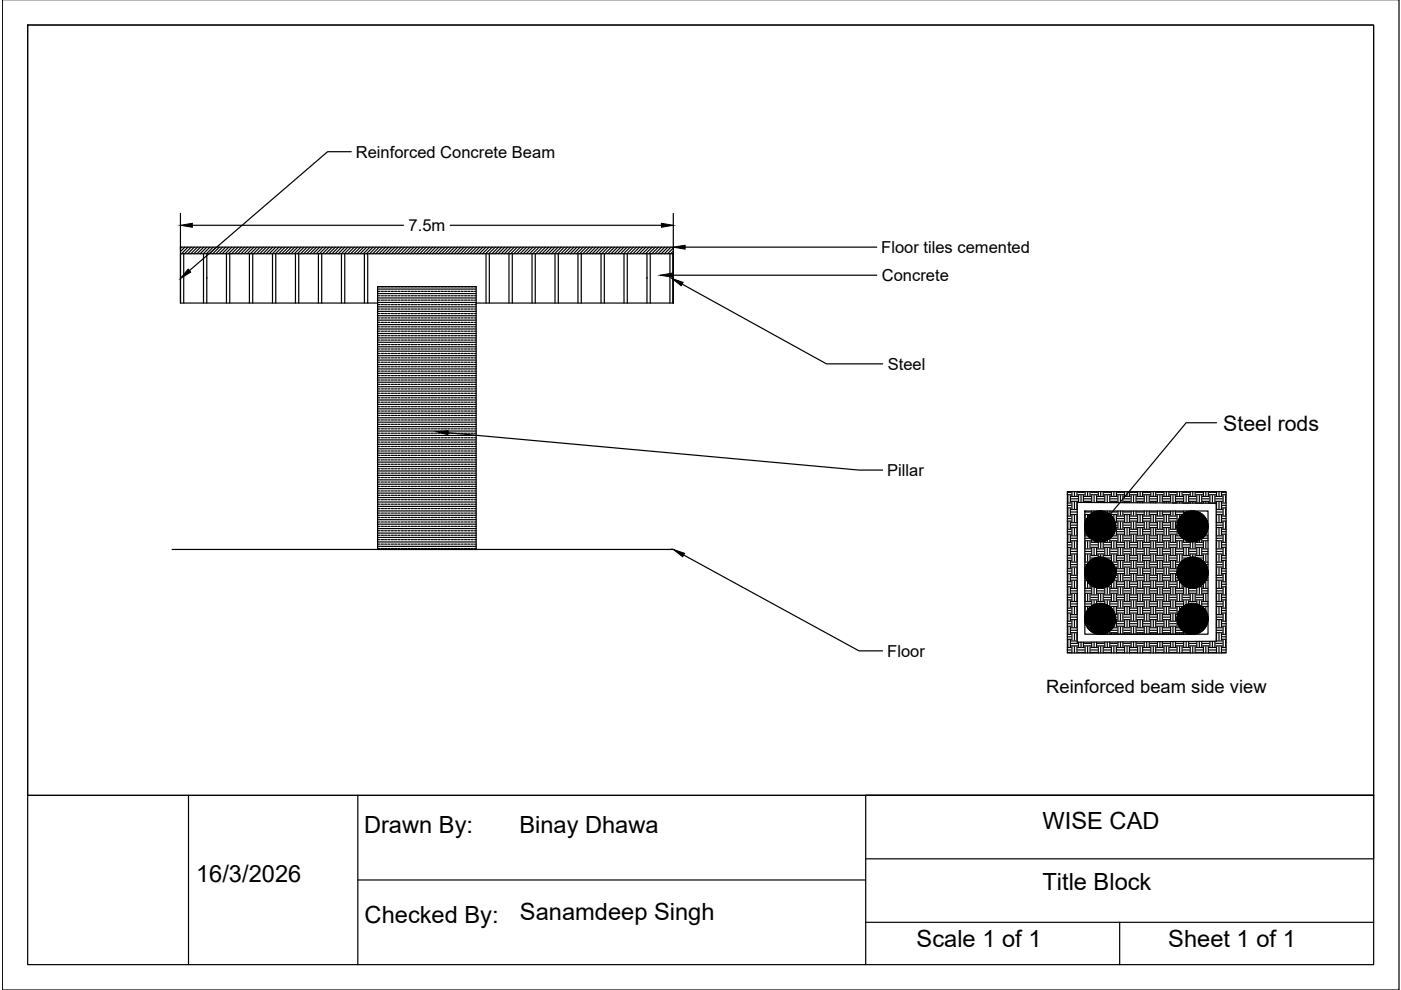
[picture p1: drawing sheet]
<svg xmlns="http://www.w3.org/2000/svg" width="297mm" height="210mm" viewBox="0 0 297 210" stroke-linecap="round" stroke-linejoin="round" font-family="sans-serif">
<defs><g id="words">
<g font-size="5">
<text x="77.2" y="176.7">Drawn By:</text>
<text x="110.1" y="176.7">Binay Dhawa</text>
<text x="221.1" y="175.9">WISE CAD</text>
<text x="41.6" y="187.1">16/3/2026</text>
<text x="221" y="188.7">Title Block</text>
<text x="77.3" y="195.6">Checked By:</text>
<text x="110.2" y="195">Sanamdeep Singh</text>
<text x="194.3" y="200.7">Scale 1 of 1</text>
<text x="247.7" y="200.7">Sheet 1 of 1</text>
</g>
<text font-size="4.5" x="259.4" y="91.3">Steel rods</text>
<text font-size="3.9" x="221.8" y="146.9">Reinforced beam side view</text>
<g font-size="3.5">
<text x="75.4" y="33.4">Reinforced Concrete Beam</text>
<text x="86.6" y="49">7.5m</text>
<text x="186.8" y="53.7">Floor tiles cemented</text>
<text x="187" y="59.6">Concrete</text>
<text x="188.2" y="78.4">Steel</text>
<text x="188.1" y="100.9">Pillar</text>
<text x="188.1" y="139.2">Floor</text>
</g>
</g></defs>
<!-- layer: 0 -->
<g fill="none" stroke="#000" stroke-width=".25">
<path d="M.5 -.1v210h296.1v-210M5.9 5.3h285.3v199.2h-285.3zM74.5 32.2h-5l-29.3 25.2M38.3 53.8h104.5v10.5h-41.8M38.3 53.8v-1.4h104.5v11.9M38.3 45.2v7.7M38.3 59h.1M38.3 53.8v10.5h41.8M38.5 52.4l-.2 .3M39 53.8v10.4M39.2 52.4l-.9 .9M39.9 52.4l-1.4 1.4"/>
<path d="M40.5 52.4l-1.4 1.4M40.8 47.8h44.7M41.2 52.4l-1.4 1.4M41.9 52.4l-1.4 1.4M42.5 52.4l-1.4 1.4M43.2 52.4l-1.4 1.4M43.8 59h.1M43.8 52.4l-1.4 1.4M43.8 53.8v10.5M44.5 52.4l-1.4 1.4v10.5M45.2 52.4l-1.4 1.4M45.8 52.4l-1.3 1.4"/>
<path d="M46.5 52.4l-1.4 1.4M47.2 52.4l-1.4 1.4M47.8 52.4l-1.4 1.4M48 53.8v10.5M48.5 52.4l-1.4 1.4M48.6 53.8h.1M48.7 53.8v10.5M49.2 52.4l-1.4 1.4M49.8 52.4l-1.4 1.4M50.5 52.4l-1.4 1.4M51.2 52.4l-1.4 1.4M51.8 52.4l-1.4 1.4"/>
<path d="M52.5 52.4l-1.4 1.4M52.9 53.8v10.5M53.2 52.4l-1.4 1.4M53.6 53.8v10.5M53.8 52.4l-1.4 1.4M54.5 52.4l-1.4 1.4M55.1 52.4l-1.4 1.4M55.8 52.4l-1.4 1.4M56.5 52.4l-1.4 1.4M57.1 52.4l-1.3 1.4M57.8 52.4l-1.4 1.4M58.5 52.4l-1.4 1.4"/>
<path d="M58.5 53.8v10.5M59.1 52.4l-1.4 1.4 .1 10.5M59.8 52.4l-1.4 1.4M60.5 52.4l-1.4 1.4M61.1 52.4l-1.4 1.4M61.8 52.4l-1.4 1.4M62.5 52.4l-1.4 1.4M62.6 53.8v10.5M63.1 52.4l-1.4 1.4M63.3 53.8v10.5M63.8 52.4l-1.4 1.4M64.5 52.4l-1.4 1.4"/>
<path d="M65.1 52.4l-1.4 1.4M65.8 52.4l-1.4 1.4M66.4 52.4l-1.3 1.4M67.1 52.4l-1.4 1.4M67.5 53.8v10.5M67.8 52.4l-1.4 1.4M68.2 53.8v10.5M68.4 52.4l-1.3 1.4M69.1 52.4l-1.4 1.4M69.8 52.4l-1.4 1.4M70.4 52.4l-1.3 1.4M71.1 52.4l-1.4 1.4"/>
<path d="M71.8 52.4l-1.4 1.4M72.4 53.8v10.5M72.4 52.4l-1.4 1.4M73.1 52.4l-1.4 1.4M73.1 53.8v10.5M73.8 52.4l-1.4 1.4M74.4 52.4l-1.4 1.4M75.1 52.4l-1.4 1.4M75.8 52.4l-1.4 1.4M76.4 52.4l-1.4 1.4M77.1 52.4l-1.4 1.4M77.3 53.8v10.5"/>
<path d="M77.8 52.4l-1.4 1.4M78 53.8v10.5M78.4 52.4l-1.4 1.4M79.1 52.4l-1.4 1.4M79.7 52.4l-1.3 1.4M80.4 52.4l-1.4 1.4M81.1 52.4l-1.4 1.4M81.8 52.4l-1.4 1.4M82.4 52.4l-1.4 1.4M83.1 52.4l-1.4 1.4M83.7 52.4l-1.4 1.4M84.4 52.4l-1.4 1.4"/>
<path d="M85.1 52.4l-1.4 1.4M85.7 52.4l-1.4 1.4M86.4 52.4l-1.4 1.4M87.1 52.4l-1.4 1.4M87.7 52.4l-1.4 1.4M88.4 52.4l-1.4 1.4M89.1 52.4l-1.4 1.4M89.7 52.4l-1.4 1.4M90.4 52.4l-1.4 1.4M91.1 52.4l-1.4 1.4M91.7 52.4l-1.4 1.4M92.4 52.4l-1.4 1.4"/>
<path d="M93.1 52.4l-1.4 1.4M93.7 52.4l-1.4 1.4M94.4 52.4l-1.4 1.4M95 52.4l-1.4 1.4M95.4 47.8h44.8M95.7 52.4l-1.4 1.4M96.4 52.4l-1.4 1.4M97 52.4l-1.4 1.4M97.7 52.4l-1.4 1.4M98.4 52.4l-1.4 1.4M99 52.4l-1.4 1.4M99.7 52.4l-1.4 1.4"/>
<path d="M100.4 52.4l-1.4 1.4M101 52.4l-1.4 1.4M101.7 52.4l-1.4 1.4M102.4 52.4l-1.4 1.4M103 52.4l-1.4 1.4M103 53.8v10.5M103.7 52.4l-1.4 1.4M103.7 53.8v10.5M104.4 52.4l-1.4 1.4M105 52.4l-1.4 1.4M105.7 52.4l-1.4 1.4M106.3 52.4l-1.3 1.4"/>
<path d="M107 52.4l-1.4 1.4M107.7 52.4l-1.4 1.4M107.9 53.8v10.5M108.3 52.4l-1.4 1.4M108.6 53.8v10.5M109 52.4l-1.4 1.4M109.7 52.4l-1.4 1.4M110.3 52.4l-1.3 1.4M111 52.4l-1.4 1.4M111.7 52.4l-1.4 1.4M112.3 52.4l-1.4 1.4M112.8 53.8v10.5"/>
<path d="M113 52.4l-1.4 1.4M113.5 53.8v10.5M113.7 52.4l-1.4 1.4M114.3 52.4l-1.4 1.4M115 52.4l-1.4 1.4M115.7 52.4l-1.4 1.4M116.3 52.4l-1.4 1.4M117 52.4l-1.4 1.4M117.7 52.4l-1.4 1.4M117.7 53.8v10.5M118.3 52.4l-1.4 1.4M118.4 53.8v10.5"/>
<path d="M119 52.4l-1.4 1.4M119.6 52.4l-1.3 1.4M120.3 52.4l-1.4 1.4M121 52.4l-1.4 1.4M121.7 52.4l-1.4 1.4M122.3 52.4l-1.4 1.4M122.5 53.8v10.5M123 52.4l-1.4 1.4M123.2 53.8v10.5M123.6 52.4l-1.4 1.4M124.3 52.4l-1.4 1.4M125 52.4l-1.4 1.4"/>
<path d="M125.6 52.4l-1.4 1.4M126.3 52.4l-1.4 1.4M127 52.4l-1.4 1.4M127.4 53.8v10.5M127.6 52.4l-1.4 1.4M128.1 53.8v10.5M128.3 52.4l-1.4 1.4M129 52.4l-1.4 1.4M129.6 52.4l-1.4 1.4M130.3 52.4l-1.4 1.4M130.9 52.4l-1.3 1.4M131.6 52.4l-1.4 1.4"/>
<path d="M132.3 52.4l-1.4 1.4M132.3 53.8v10.5M133 52.4l-1.4 1.4M133 53.8v10.5M133.6 52.4l-1.4 1.4M134.3 52.4l-1.4 1.4M134.9 52.4l-1.4 1.4M135.6 52.4l-1.4 1.4M136.3 52.4l-1.4 1.4M136.9 52.4l-1.4 1.4M137.2 59h.1M137.2 53.8v10.5"/>
<path d="M137.6 52.4l-1.4 1.4M137.9 53.8v10.5M138.3 52.4l-1.4 1.4M138.9 52.4l-1.4 1.4M139.6 52.4l-1.4 1.4M140.3 52.4l-1.4 1.4M140.9 52.4l-1.4 1.4M141.6 52.4l-1.4 1.4M142 53.8v10.4M142.2 52.4l-1.3 1.4M142.5 58.3h43.4M142.7 59h.1"/>
<path d="M142.8 45.2v7.7M142.8 52.6l-1.3 1.2M142.8 53.2l-.6 .6M145.3 52.4h40.6M80.1 64.3v52.2h20.9v-52.2M80.1 61.3h20.9M80.1 62.2h20.9M80.1 63.2h20.9M80.1 64.1h20.9M80.1 65.1h20.9M80.1 66h20.9M80.1 66.9h20.9"/>
<path d="M80.1 67.9h20.9M80.1 68.8h20.9M80.1 69.8h20.9M80.1 70.7h20.9M80.1 71.6h20.9M80.1 72.6h20.9M80.1 73.5h20.9M80.1 74.5h20.9M80.1 75.4h20.9M80.1 76.3h20.9M80.1 77.3h20.9M80.1 78.2h20.9"/>
<path d="M80.1 79.2h20.9M80.1 64.3v-3.5h20.9v3.5M80.1 60.8h.5M80.1 61.8h.5M80.1 62.7h.5M80.1 63.6h.5M80.1 64.6h.5M80.1 65.5h.5M80.1 66.5h.5M80.1 67.4h.5M80.1 68.4h.5M80.1 69.3h.5"/>
<path d="M80.1 70.2h.5M80.1 71.2h.5M80.1 72.1h.5M80.1 73.1h.5M80.1 74h.5M80.1 74.9h.5M80.1 75.9h.5M80.1 76.8h.5M80.1 77.8h.5M80.1 78.7h.5M80.1 79.6h.5M80.8 60.8h.5"/>
<path d="M80.8 61.8h.5M80.8 62.7h.5M80.8 63.6h.5M80.8 64.6h.5M80.8 65.5h.5M80.8 66.5h.5M80.8 67.4h.5M80.8 68.4h.5M80.8 69.3h.5M80.8 70.2h.5M80.8 71.2h.5M80.8 72.1h.5"/>
<path d="M80.8 73.1h.5M80.8 74h.5M80.8 74.9h.5M80.8 75.9h.5M80.8 76.8h.5M80.8 77.8h.5M80.8 78.7h.5M80.8 79.6h.5M81.5 60.8h.5M81.5 61.8h.5M81.5 62.7h.5M81.5 63.6h.5"/>
<path d="M81.5 64.6h.5M81.5 65.5h.5M81.5 66.5h.5M81.5 67.4h.5M81.5 68.4h.5M81.5 69.3h.5M81.5 70.2h.5M81.5 71.2h.5M81.5 72.1h.5M81.5 73.1h.5M81.5 74h.5M81.5 74.9h.5"/>
<path d="M81.5 75.9h.5M81.5 76.8h.5M81.5 77.8h.5M81.5 78.7h.5M81.5 79.6h.5M82.2 60.8h.5M82.2 61.8h.5M82.2 62.7h.5M82.2 63.6h.5M82.2 64.6h.5M82.2 65.5h.5M82.2 66.5h.5"/>
<path d="M82.2 67.4h.5M82.2 68.4h.5M82.2 69.3h.5M82.2 70.2h.5M82.2 71.2h.5M82.2 72.1h.5M82.2 73.1h.5M82.2 74h.5M82.2 74.9h.5M82.2 75.9h.5M82.2 76.8h.5M82.2 77.8h.5"/>
<path d="M82.2 78.7h.5M82.2 79.6h.5M83 60.8h.4M83 61.8h.4M83 62.7h.4M83 63.6h.4M83 64.6h.4M83 65.5h.4M83 66.5h.4M83 67.4h.4M83 68.4h.4M83 69.3h.4"/>
<path d="M83 70.2h.4M83 71.2h.4M83 72.1h.4M83 73.1h.4M83 74h.4M83 74.9h.4M83 75.9h.4M83 76.8h.4M83 77.8h.4M83 78.7h.4M83 79.6h.4M83.7 60.8h.4"/>
<path d="M83.7 61.8h.4M83.7 62.7h.4M83.7 63.6h.4M83.7 64.6h.4M83.7 65.5h.4M83.7 66.5h.4M83.7 67.4h.4M83.7 68.4h.4M83.7 69.3h.4M83.7 70.2h.4M83.7 71.2h.4M83.7 72.1h.4"/>
<path d="M83.7 73.1h.4M83.7 74h.4M83.7 74.9h.4M83.7 75.9h.4M83.7 76.8h.4M83.7 77.8h.4M83.7 78.7h.4M83.7 79.6h.4M84.4 60.8h.4M84.4 61.8h.4M84.4 62.7h.4M84.4 63.6h.4"/>
<path d="M84.4 64.6h.4M84.4 65.5h.4M84.4 66.5h.4M84.4 67.4h.4M84.4 68.4h.4M84.4 69.3h.4M84.4 70.2h.4M84.4 71.2h.4M84.4 72.1h.4M84.4 73.1h.4M84.4 74h.4M84.4 74.9h.4"/>
<path d="M84.4 75.9h.4M84.4 76.8h.4M84.4 77.8h.4M84.4 78.7h.4M84.4 79.6h.4M85.1 60.8h.4M85.1 61.8h.4M85.1 62.7h.4M85.1 63.6h.4M85.1 64.6h.4M85.1 65.5h.4M85.1 66.5h.4"/>
<path d="M85.1 67.4h.4M85.1 68.4h.4M85.1 69.3h.4M85.1 70.2h.4M85.1 71.2h.4M85.1 72.1h.4M85.1 73.1h.4M85.1 74h.4M85.1 74.9h.4M85.1 75.9h.4M85.1 76.8h.4M85.1 77.8h.4"/>
<path d="M85.1 78.7h.4M85.1 79.6h.4M85.8 60.8h.4M85.8 61.8h.4M85.8 62.7h.4M85.8 63.6h.4M85.8 64.6h.4M85.8 65.5h.4M85.8 66.5h.4M85.8 67.4h.4M85.8 68.4h.4M85.8 69.3h.4"/>
<path d="M85.8 70.2h.4M85.8 71.2h.4M85.8 72.1h.4M85.8 73.1h.4M85.8 74h.4M85.8 74.9h.4M85.8 75.9h.4M85.8 76.8h.4M85.8 77.8h.4M85.8 78.7h.4M85.8 79.6h.4M86.5 60.8h.4"/>
<path d="M86.5 61.8h.4M86.5 62.7h.4M86.5 63.6h.4M86.5 64.6h.4M86.5 65.5h.4M86.5 66.5h.4M86.5 67.4h.4M86.5 68.4h.4M86.5 69.3h.4M86.5 70.2h.4M86.5 71.2h.4M86.5 72.1h.4"/>
<path d="M86.5 73.1h.4M86.5 74h.4M86.5 74.9h.4M86.5 75.9h.4M86.5 76.8h.4M86.5 77.8h.4M86.5 78.7h.4M86.5 79.6h.4M87.2 60.8h.5M87.2 61.8h.5M87.2 62.7h.5M87.2 63.6h.5"/>
<path d="M87.2 64.6h.5M87.2 65.5h.5M87.2 66.5h.5M87.2 67.4h.5M87.2 68.4h.5M87.2 69.3h.5M87.2 70.2h.5M87.2 71.2h.5M87.2 72.1h.5M87.2 73.1h.5M87.2 74h.5M87.2 74.9h.5"/>
<path d="M87.2 75.9h.5M87.2 76.8h.5M87.2 77.8h.5M87.2 78.7h.5M87.2 79.6h.5M87.9 60.8h.5M87.9 61.8h.5M87.9 62.7h.5M87.9 63.6h.5M87.9 64.6h.5M87.9 65.5h.5M87.9 66.5h.5"/>
<path d="M87.9 67.4h.5M87.9 68.4h.5M87.9 69.3h.5M87.9 70.2h.5M87.9 71.2h.5M87.9 72.1h.5M87.9 73.1h.5M87.9 74h.5M87.9 74.9h.5M87.9 75.9h.5M87.9 76.8h.5M87.9 77.8h.5"/>
<path d="M87.9 78.7h.5M87.9 79.6h.5M88.6 60.8h.5M88.6 61.8h.5M88.6 62.7h.5M88.6 63.6h.5M88.6 64.6h.5M88.6 65.5h.5M88.6 66.5h.5M88.6 67.4h.5M88.6 68.4h.5M88.6 69.3h.5"/>
<path d="M88.6 70.2h.5M88.6 71.2h.5M88.6 72.1h.5M88.6 73.1h.5M88.6 74h.5M88.6 74.9h.5M88.6 75.9h.5M88.6 76.8h.5M88.6 77.8h.5M88.6 78.7h.5M88.6 79.6h.5M89.3 60.8h.5"/>
<path d="M89.3 61.8h.5M89.3 62.7h.5M89.3 63.6h.5M89.3 64.6h.5M89.3 65.5h.5M89.3 66.5h.5M89.3 67.4h.5M89.3 68.4h.5M89.3 69.3h.5M89.3 70.2h.5M89.3 71.2h.5M89.3 72.1h.5"/>
<path d="M89.3 73.1h.5M89.3 74h.5M89.3 74.9h.5M89.3 75.9h.5M89.3 76.8h.5M89.3 77.8h.5M89.3 78.7h.5M89.3 79.6h.5M90 60.8h.5M90 61.8h.5M90 62.7h.5M90 63.6h.5"/>
<path d="M90 64.6h.5M90 65.5h.5M90 66.5h.5M90 67.4h.5M90 68.4h.5M90 69.3h.5M90 70.2h.5M90 71.2h.5M90 72.1h.5M90 73.1h.5M90 74h.5M90 74.9h.5"/>
<path d="M90 75.9h.5M90 76.8h.5M90 77.8h.5M90 78.7h.5M90 79.6h.5M90.7 60.8h.5M90.7 61.8h.5M90.7 62.7h.5M90.7 63.6h.5M90.7 64.6h.5M90.7 65.5h.5M90.7 66.5h.5"/>
<path d="M90.7 67.4h.5M90.7 68.4h.5M90.7 69.3h.5M90.7 70.2h.5M90.7 71.2h.5M90.7 72.1h.5M90.7 73.1h.5M90.7 74h.5M90.7 74.9h.5M90.7 75.9h.5M90.7 76.8h.5M90.7 77.8h.5"/>
<path d="M90.7 78.7h.5M90.7 79.6h.5M91.4 60.8h.5M91.4 61.8h.5M91.4 62.7h.5M91.4 63.6h.5M91.4 64.6h.5M91.4 65.5h.5M91.4 66.5h.5M91.4 67.4h.5M91.4 68.4h.5M91.4 69.3h.5"/>
<path d="M91.4 70.2h.5M91.4 71.2h.5M91.4 72.1h.5M91.4 73.1h.5M91.4 74h.5M91.4 74.9h.5M91.4 75.9h.5M91.4 76.8h.5M91.4 77.8h.5M91.4 78.7h.5M91.4 79.6h.5M92.1 60.8h.5"/>
<path d="M92.1 61.8h.5M92.1 62.7h.5M92.1 63.6h.5M92.1 64.6h.5M92.1 65.5h.5M92.1 66.5h.5M92.1 67.4h.5M92.1 68.4h.5M92.1 69.3h.5M92.1 70.2h.5M92.1 71.2h.5M92.1 72.1h.5"/>
<path d="M92.1 73.1h.5M92.1 74h.5M92.1 74.9h.5M92.1 75.9h.5M92.1 76.8h.5M92.1 77.8h.5M92.1 78.7h.5M92.1 79.6h.5M92.8 60.8h.5M92.8 61.8h.5M92.8 62.7h.5M92.8 63.6h.5"/>
<path d="M92.8 64.6h.5M92.8 65.5h.5M92.8 66.5h.5M92.8 67.4h.5M92.8 68.4h.5M92.8 69.3h.5M92.8 70.2h.5M92.8 71.2h.5M92.8 72.1h.5M92.8 73.1h.5M92.8 74h.5M92.8 74.9h.5"/>
<path d="M92.8 75.9h.5M92.8 76.8h.5M92.8 77.8h.5M92.8 78.7h.5M92.8 79.6h.5M93.5 60.8h.5M93.5 61.8h.5M93.5 62.7h.5M93.5 63.6h.5M93.5 64.6h.5M93.5 65.5h.5M93.5 66.5h.5"/>
<path d="M93.5 67.4h.5M93.5 68.4h.5M93.5 69.3h.5M93.5 70.2h.5M93.5 71.2h.5M93.5 72.1h.5M93.5 73.1h.5M93.5 74h.5M93.5 74.9h.5M93.5 75.9h.5M93.5 76.8h.5M93.5 77.8h.5"/>
<path d="M93.5 78.7h.5M93.5 79.6h.5M94.2 60.8h.5M94.2 61.8h.5M94.2 62.7h.5M94.2 63.6h.5M94.2 64.6h.5M94.2 65.5h.5M94.2 66.5h.5M94.2 67.4h.5M94.2 68.4h.5M94.2 69.3h.5"/>
<path d="M94.2 70.2h.5M94.2 71.2h.5M94.2 72.1h.5M94.2 73.1h.5M94.2 74h.5M94.2 74.9h.5M94.2 75.9h.5M94.2 76.8h.5M94.2 77.8h.5M94.2 78.7h.5M94.2 79.6h.5M94.9 60.8h.5"/>
<path d="M94.9 61.8h.5M94.9 62.7h.5M94.9 63.6h.5M94.9 64.6h.5M94.9 65.5h.5M94.9 66.5h.5M94.9 67.4h.5M94.9 68.4h.5M94.9 69.3h.5M94.9 70.2h.5M94.9 71.2h.5M94.9 72.1h.5"/>
<path d="M94.9 73.1h.5M94.9 74h.5M94.9 74.9h.5M94.9 75.9h.5M94.9 76.8h.5M94.9 77.8h.5M94.9 78.7h.5M94.9 79.6h.5M95.6 60.8h.5M95.6 61.8h.5M95.6 62.7h.5M95.6 63.6h.5"/>
<path d="M95.6 64.6h.5M95.6 65.5h.5M95.6 66.5h.5M95.6 67.4h.5M95.6 68.4h.5M95.6 69.3h.5M95.6 70.2h.5M95.6 71.2h.5M95.6 72.1h.5M95.6 73.1h.5M95.6 74h.5M95.6 74.9h.5"/>
<path d="M95.6 75.9h.5M95.6 76.8h.5M95.6 77.8h.5M95.6 78.7h.5M95.6 79.6h.5M96.4 60.8h.4M96.4 61.8h.4M96.4 62.7h.4M96.4 63.6h.4M96.4 64.6h.4M96.4 65.5h.4M96.4 66.5h.4"/>
<path d="M96.4 67.4h.4M96.4 68.4h.4M96.4 69.3h.4M96.4 70.2h.4M96.4 71.2h.4M96.4 72.1h.4M96.4 73.1h.4M96.4 74h.4M96.4 74.9h.4M96.4 75.9h.4M96.4 76.8h.4M96.4 77.8h.4"/>
<path d="M96.4 78.7h.4M96.4 79.6h.4M97.1 60.8h.4M97.1 61.8h.4M97.1 62.7h.4M97.1 63.6h.4M97.1 64.6h.4M97.1 65.5h.4M97.1 66.5h.4M97.1 67.4h.4M97.1 68.4h.4M97.1 69.3h.4"/>
<path d="M97.1 70.2h.4M97.1 71.2h.4M97.1 72.1h.4M97.1 73.1h.4M97.1 74h.4M97.1 74.9h.4M97.1 75.9h.4M97.1 76.8h.4M97.1 77.8h.4M97.1 78.7h.4M97.1 79.6h.4M97.8 60.8h.4"/>
<path d="M97.8 61.8h.4M97.8 62.7h.4M97.8 63.6h.4M97.8 64.6h.4M97.8 65.5h.4M97.8 66.5h.4M97.8 67.4h.4M97.8 68.4h.4M97.8 69.3h.4M97.8 70.2h.4M97.8 71.2h.4M97.8 72.1h.4"/>
<path d="M97.8 73.1h.4M97.8 74h.4M97.8 74.9h.4M97.8 75.9h.4M97.8 76.8h.4M97.8 77.8h.4M97.8 78.7h.4M97.8 79.6h.4M98.5 60.8h.4M98.5 61.8h.4M98.5 62.7h.4M98.5 63.6h.4"/>
<path d="M98.5 64.6h.4M98.5 65.5h.4M98.5 66.5h.4M98.5 67.4h.4M98.5 68.4h.4M98.5 69.3h.4M98.5 70.2h.4M98.5 71.2h.4M98.5 72.1h.4M98.5 73.1h.4M98.5 74h.4M98.5 74.9h.4"/>
<path d="M98.5 75.9h.4M98.5 76.8h.4M98.5 77.8h.4M98.5 78.7h.4M98.5 79.6h.4M99.2 60.8h.4M99.2 61.8h.4M99.2 62.7h.4M99.2 63.6h.4M99.2 64.6h.4M99.2 65.5h.4M99.2 66.5h.4"/>
<path d="M99.2 67.4h.4M99.2 68.4h.4M99.2 69.3h.4M99.2 70.2h.4M99.2 71.2h.4M99.2 72.1h.4M99.2 73.1h.4M99.2 74h.4M99.2 74.9h.4M99.2 75.9h.4M99.2 76.8h.4M99.2 77.8h.4"/>
<path d="M99.2 78.7h.4M99.2 79.6h.4M99.9 60.8h.4M99.9 61.8h.4M99.9 62.7h.4M99.9 63.6h.4M99.9 64.6h.4M99.9 65.5h.4M99.9 66.5h.4M99.9 67.4h.4M99.9 68.4h.4M99.9 69.3h.4"/>
<path d="M99.9 70.2h.4M99.9 71.2h.4M99.9 72.1h.4M99.9 73.1h.4M99.9 74h.4M99.9 74.9h.4M99.9 75.9h.4M99.9 76.8h.4M99.9 77.8h.4M99.9 78.7h.4M99.9 79.6h.4M100.6 60.8h.4"/>
<path d="M100.6 61.8h.4M100.6 62.7h.4M100.6 63.6h.4M100.6 64.6h.4M100.6 65.5h.4M100.6 66.5h.4M100.6 67.4h.4M100.6 68.4h.4M100.6 69.3h.4M100.6 70.2h.4M100.6 71.2h.4M100.6 72.1h.4"/>
<path d="M100.6 73.1h.4M100.6 74h.4M100.6 74.9h.4M100.6 75.9h.4M100.6 76.8h.4M100.6 77.8h.4M100.6 78.7h.4M100.6 79.6h.4M144.6 60.2l30.6 16.9h11.9M80.1 80.1h20.9M80.1 81h20.9M80.1 82h20.9"/>
<path d="M80.1 82.9h20.9M80.1 83.9h20.9M80.1 84.8h20.9M80.1 85.7h20.9M80.1 86.7h20.9M80.1 87.6h20.9M80.1 88.6h20.9M80.1 89.5h20.9M80.1 90.5h20.9M80.1 91.4h20.9M80.1 92.3h20.9M80.1 93.3h20.9"/>
<path d="M80.1 94.2h20.9M80.1 95.2h20.9M80.1 96.1h20.9M80.1 97h20.9M80.1 98h20.9M80.1 98.9h20.9M80.1 99.9h20.9M80.1 80.6h.5M80.1 81.5h.5M80.1 82.5h.5M80.1 83.4h.5M80.1 84.3h.5"/>
<path d="M80.1 85.3h.5M80.1 86.2h.5M80.1 87.2h.5M80.1 88.1h.5M80.1 89h.5M80.1 90h.5M80.1 90.9h.5M80.1 91.9h.5M80.1 92.8h.5M80.1 93.7h.5M80.1 94.7h.5M80.1 95.6h.5"/>
<path d="M80.1 96.6h.5M80.1 97.5h.5M80.1 98.4h.5M80.1 99.4h.5M80.8 80.6h.5M80.8 81.5h.5M80.8 82.5h.5M80.8 83.4h.5M80.8 84.3h.5M80.8 85.3h.5M80.8 86.2h.5M80.8 87.2h.5"/>
<path d="M80.8 88.1h.5M80.8 89h.5M80.8 90h.5M80.8 90.9h.5M80.8 91.9h.5M80.8 92.8h.5M80.8 93.7h.5M80.8 94.7h.5M80.8 95.6h.5M80.8 96.6h.5M80.8 97.5h.5M80.8 98.4h.5"/>
<path d="M80.8 99.4h.5M81.5 80.6h.5M81.5 81.5h.5M81.5 82.5h.5M81.5 83.4h.5M81.5 84.3h.5M81.5 85.3h.5M81.5 86.2h.5M81.5 87.2h.5M81.5 88.1h.5M81.5 89h.5M81.5 90h.5"/>
<path d="M81.5 90.9h.5M81.5 91.9h.5M81.5 92.8h.5M81.5 93.7h.5M81.5 94.7h.5M81.5 95.6h.5M81.5 96.6h.5M81.5 97.5h.5M81.5 98.4h.5M81.5 99.4h.5M82.2 80.6h.5M82.2 81.5h.5"/>
<path d="M82.2 82.5h.5M82.2 83.4h.5M82.2 84.3h.5M82.2 85.3h.5M82.2 86.2h.5M82.2 87.2h.5M82.2 88.1h.5M82.2 89h.5M82.2 90h.5M82.2 90.9h.5M82.2 91.9h.5M82.2 92.8h.5"/>
<path d="M82.2 93.7h.5M82.2 94.7h.5M82.2 95.6h.5M82.2 96.6h.5M82.2 97.5h.5M82.2 98.4h.5M82.2 99.4h.5M83 80.6h.4M83 81.5h.4M83 82.5h.4M83 83.4h.4M83 84.3h.4"/>
<path d="M83 85.3h.4M83 86.2h.4M83 87.2h.4M83 88.1h.4M83 89h.4M83 90h.4M83 90.9h.4M83 91.9h.4M83 92.8h.4M83 93.7h.4M83 94.7h.4M83 95.6h.4"/>
<path d="M83 96.6h.4M83 97.5h.4M83 98.4h.4M83 99.4h.4M83.7 80.6h.4M83.7 81.5h.4M83.7 82.5h.4M83.7 83.4h.4M83.7 84.3h.4M83.7 85.3h.4M83.7 86.2h.4M83.7 87.2h.4"/>
<path d="M83.7 88.1h.4M83.7 89h.4M83.7 90h.4M83.7 90.9h.4M83.7 91.9h.4M83.7 92.8h.4M83.7 93.7h.4M83.7 94.7h.4M83.7 95.6h.4M83.7 96.6h.4M83.7 97.5h.4M83.7 98.4h.4"/>
<path d="M83.7 99.4h.4M84.4 80.6h.4M84.4 81.5h.4M84.4 82.5h.4M84.4 83.4h.4M84.4 84.3h.4M84.4 85.3h.4M84.4 86.2h.4M84.4 87.2h.4M84.4 88.1h.4M84.4 89h.4M84.4 90h.4"/>
<path d="M84.4 90.9h.4M84.4 91.9h.4M84.4 92.8h.4M84.4 93.7h.4M84.4 94.7h.4M84.4 95.6h.4M84.4 96.6h.4M84.4 97.5h.4M84.4 98.4h.4M84.4 99.4h.4M85.1 80.6h.4M85.1 81.5h.4"/>
<path d="M85.1 82.5h.4M85.1 83.4h.4M85.1 84.3h.4M85.1 85.3h.4M85.1 86.2h.4M85.1 87.2h.4M85.1 88.1h.4M85.1 89h.4M85.1 90h.4M85.1 90.9h.4M85.1 91.9h.4M85.1 92.8h.4"/>
<path d="M85.1 93.7h.4M85.1 94.7h.4M85.1 95.6h.4M85.1 96.6h.4M85.1 97.5h.4M85.1 98.4h.4M85.1 99.4h.4M85.8 80.6h.4M85.8 81.5h.4M85.8 82.5h.4M85.8 83.4h.4M85.8 84.3h.4"/>
<path d="M85.8 85.3h.4M85.8 86.2h.4M85.8 87.2h.4M85.8 88.1h.4M85.8 89h.4M85.8 90h.4M85.8 90.9h.4M85.8 91.9h.4M85.8 92.8h.4M85.8 93.7h.4M85.8 94.7h.4M85.8 95.6h.4"/>
<path d="M85.8 96.6h.4M85.8 97.5h.4M85.8 98.4h.4M85.8 99.4h.4M86.5 80.6h.4M86.5 81.5h.4M86.5 82.5h.4M86.5 83.4h.4M86.5 84.3h.4M86.5 85.3h.4M86.5 86.2h.4M86.5 87.2h.4"/>
<path d="M86.5 88.1h.4M86.5 89h.4M86.5 90h.4M86.5 90.9h.4M86.5 91.9h.4M86.5 92.8h.4M86.5 93.7h.4M86.5 94.7h.4M86.5 95.6h.4M86.5 96.6h.4M86.5 97.5h.4M86.5 98.4h.4"/>
<path d="M86.5 99.4h.4M87.2 80.6h.5M87.2 81.5h.5M87.2 82.5h.5M87.2 83.4h.5M87.2 84.3h.5M87.2 85.3h.5M87.2 86.2h.5M87.2 87.2h.5M87.2 88.1h.5M87.2 89h.5M87.2 90h.5"/>
<path d="M87.2 90.9h.5M87.2 91.9h.5M87.2 92.8h.5M87.2 93.7h.5M87.2 94.7h.5M87.2 95.6h.5M87.2 96.6h.5M87.2 97.5h.5M87.2 98.4h.5M87.2 99.4h.5M87.9 80.6h.5M87.9 81.5h.5"/>
<path d="M87.9 82.5h.5M87.9 83.4h.5M87.9 84.3h.5M87.9 85.3h.5M87.9 86.2h.5M87.9 87.2h.5M87.9 88.1h.5M87.9 89h.5M87.9 90h.5M87.9 90.9h.5M87.9 91.9h.5M87.9 92.8h.5"/>
<path d="M87.9 93.7h.5M87.9 94.7h.5M87.9 95.6h.5M87.9 96.6h.5M87.9 97.5h.5M87.9 98.4h.5M87.9 99.4h.5M88.6 80.6h.5M88.6 81.5h.5M88.6 82.5h.5M88.6 83.4h.5M88.6 84.3h.5"/>
<path d="M88.6 85.3h.5M88.6 86.2h.5M88.6 87.2h.5M88.6 88.1h.5M88.6 89h.5M88.6 90h.5M88.6 90.9h.5M88.6 91.9h.5M88.6 92.8h.5M88.6 93.7h.5M88.6 94.7h.5M88.6 95.6h.5"/>
<path d="M88.6 96.6h.5M88.6 97.5h.5M88.6 98.4h.5M88.6 99.4h.5M89.3 80.6h.5M89.3 81.5h.5M89.3 82.5h.5M89.3 83.4h.5M89.3 84.3h.5M89.3 85.3h.5M89.3 86.2h.5M89.3 87.2h.5"/>
<path d="M89.3 88.1h.5M89.3 89h.5M89.3 90h.5M89.3 90.9h.5M89.3 91.9h.5M89.3 92.8h.5M89.3 93.7h.5M89.3 94.7h.5M89.3 95.6h.5M89.3 96.6h.5M89.3 97.5h.5M89.3 98.4h.5"/>
<path d="M89.3 99.4h.5M90 80.6h.5M90 81.5h.5M90 82.5h.5M90 83.4h.5M90 84.3h.5M90 85.3h.5M90 86.2h.5M90 87.2h.5M90 88.1h.5M90 89h.5M90 90h.5"/>
<path d="M90 90.9h.5M90 91.9h.5M90 92.8h.5M90 93.7h.5M90 94.7h.5M90 95.6h.5M90 96.6h.5M90 97.5h.5M90 98.4h.5M90 99.4h.5M90.7 80.6h.5M90.7 81.5h.5"/>
<path d="M90.7 82.5h.5M90.7 83.4h.5M90.7 84.3h.5M90.7 85.3h.5M90.7 86.2h.5M90.7 87.2h.5M90.7 88.1h.5M90.7 89h.5M90.7 90h.5M90.7 90.9h.5M90.7 91.9h.5M90.7 92.8h.5"/>
<path d="M90.7 93.7h.5M90.7 94.7h.5M90.7 95.6h.5M90.7 96.6h.5M90.7 97.5h.5M90.7 98.4h.5M90.7 99.4h.5M91.4 80.6h.5M91.4 81.5h.5M91.4 82.5h.5M91.4 83.4h.5M91.4 84.3h.5"/>
<path d="M91.4 85.3h.5M91.4 86.2h.5M91.4 87.2h.5M91.4 88.1h.5M91.4 89h.5M91.4 90h.5M91.4 90.9h.5M91.4 91.9h.5M91.4 92.8h.5M91.4 93.7h.5M91.4 94.7h.5M91.4 95.6h.5"/>
<path d="M91.4 96.6h.5M91.4 97.5h.5M91.4 98.4h.5M91.4 99.4h.5M92.1 80.6h.5M92.1 81.5h.5M92.1 82.5h.5M92.1 83.4h.5M92.1 84.3h.5M92.1 85.3h.5M92.1 86.2h.5M92.1 87.2h.5"/>
<path d="M92.1 88.1h.5M92.1 89h.5M92.1 90h.5M92.1 90.9h.5M92.1 91.9h.5M92.1 92.8h.5M92.1 93.7h.5M92.1 94.7h.5M92.1 95.6h.5M92.1 96.6h.5M92.1 97.5h.5M92.1 98.4h.5"/>
<path d="M92.1 99.4h.5M92.8 80.6h.5M92.8 81.5h.5M92.8 82.5h.5M92.8 83.4h.5M92.8 84.3h.5M92.8 85.3h.5M92.8 86.2h.5M92.8 87.2h.5M92.8 88.1h.5M92.8 89h.5M92.8 90h.5"/>
<path d="M92.8 90.9h.5M92.8 91.9h.5M92.8 92.8h.5M92.8 93.7h.5M92.8 94.7h.5M92.8 95.6h.5M92.8 96.6h.5M92.8 97.5h.5M92.8 98.4h.5M92.8 99.4h.5M93.5 80.6h.5M93.5 81.5h.5"/>
<path d="M93.5 82.5h.5M93.5 83.4h.5M93.5 84.3h.5M93.5 85.3h.5M93.5 86.2h.5M93.5 87.2h.5M93.5 88.1h.5M93.5 89h.5M93.5 90h.5M93.5 90.9h.5M93.5 91.9h.5M93.5 92.8h.5"/>
<path d="M93.5 93.7h.5M93.5 94.7h.5M93.5 95.6h.5M93.5 96.6h.5M93.5 97.5h.5M93.5 98.4h.5M93.5 99.4h.5M94.2 80.6h.5M94.2 81.5h.5M94.2 82.5h.5M94.2 83.4h.5M94.2 84.3h.5"/>
<path d="M94.2 85.3h.5M94.2 86.2h.5M94.2 87.2h.5M94.2 88.1h.5M94.2 89h.5M94.2 90h.5M94.2 90.9h.5M94.2 91.9h.5M94.2 92.8h.5M94.2 93.7h.5M94.2 94.7h.5M94.2 95.6h.5"/>
<path d="M94.2 96.6h.5M94.2 97.5h.5M94.2 98.4h.5M94.2 99.4h.5M94.9 80.6h.5M94.9 81.5h.5M94.9 82.5h.5M94.9 83.4h.5M94.9 84.3h.5M94.9 85.3h.5M94.9 86.2h.5M94.9 87.2h.5"/>
<path d="M94.9 88.1h.5M94.9 89h.5M94.9 90h.5M94.9 90.9h.5M94.9 91.9h.5M94.9 92.8h.5M94.9 93.7h.5M94.9 94.7h.5M94.9 95.6h.5M94.9 96.6h.5M94.9 97.5h.5M94.9 98.4h.5"/>
<path d="M94.9 99.4h.5M95 91.8l87.1 7.9h5M95.6 80.6h.5M95.6 81.5h.5M95.6 82.5h.5M95.6 83.4h.5M95.6 84.3h.5M95.6 85.3h.5M95.6 86.2h.5M95.6 87.2h.5M95.6 88.1h.5M95.6 89h.5"/>
<path d="M95.6 90h.5M95.6 90.9h.5M95.6 91.9h.5M95.6 92.8h.5M95.6 93.7h.5M95.6 94.7h.5M95.6 95.6h.5M95.6 96.6h.5M95.6 97.5h.5M95.6 98.4h.5M95.6 99.4h.5M96.4 80.6h.4"/>
<path d="M96.4 81.5h.4M96.4 82.5h.4M96.4 83.4h.4M96.4 84.3h.4M96.4 85.3h.4M96.4 86.2h.4M96.4 87.2h.4M96.4 88.1h.4M96.4 89h.4M96.4 90h.4M96.4 90.9h.4M96.4 91.9h.4"/>
<path d="M96.4 92.8h.4M96.4 93.7h.4M96.4 94.7h.4M96.4 95.6h.4M96.4 96.6h.4M96.4 97.5h.4M96.4 98.4h.4M96.4 99.4h.4M97.1 80.6h.4M97.1 81.5h.4M97.1 82.5h.4M97.1 83.4h.4"/>
<path d="M97.1 84.3h.4M97.1 85.3h.4M97.1 86.2h.4M97.1 87.2h.4M97.1 88.1h.4M97.1 89h.4M97.1 90h.4M97.1 90.9h.4M97.1 91.9h.4M97.1 92.8h.4M97.1 93.7h.4M97.1 94.7h.4"/>
<path d="M97.1 95.6h.4M97.1 96.6h.4M97.1 97.5h.4M97.1 98.4h.4M97.1 99.4h.4M97.8 80.6h.4M97.8 81.5h.4M97.8 82.5h.4M97.8 83.4h.4M97.8 84.3h.4M97.8 85.3h.4M97.8 86.2h.4"/>
<path d="M97.8 87.2h.4M97.8 88.1h.4M97.8 89h.4M97.8 90h.4M97.8 90.9h.4M97.8 91.9h.4M97.8 92.8h.4M97.8 93.7h.4M97.8 94.7h.4M97.8 95.6h.4M97.8 96.6h.4M97.8 97.5h.4"/>
<path d="M97.8 98.4h.4M97.8 99.4h.4M98.5 80.6h.4M98.5 81.5h.4M98.5 82.5h.4M98.5 83.4h.4M98.5 84.3h.4M98.5 85.3h.4M98.5 86.2h.4M98.5 87.2h.4M98.5 88.1h.4M98.5 89h.4"/>
<path d="M98.5 90h.4M98.5 90.9h.4M98.5 91.9h.4M98.5 92.8h.4M98.5 93.7h.4M98.5 94.7h.4M98.5 95.6h.4M98.5 96.6h.4M98.5 97.5h.4M98.5 98.4h.4M98.5 99.4h.4M99.2 80.6h.4"/>
<path d="M99.2 81.5h.4M99.2 82.5h.4M99.2 83.4h.4M99.2 84.3h.4M99.2 85.3h.4M99.2 86.2h.4M99.2 87.2h.4M99.2 88.1h.4M99.2 89h.4M99.2 90h.4M99.2 90.9h.4M99.2 91.9h.4"/>
<path d="M99.2 92.8h.4M99.2 93.7h.4M99.2 94.7h.4M99.2 95.6h.4M99.2 96.6h.4M99.2 97.5h.4M99.2 98.4h.4M99.2 99.4h.4M99.9 80.6h.4M99.9 81.5h.4M99.9 82.5h.4M99.9 83.4h.4"/>
<path d="M99.9 84.3h.4M99.9 85.3h.4M99.9 86.2h.4M99.9 87.2h.4M99.9 88.1h.4M99.9 89h.4M99.9 90h.4M99.9 90.9h.4M99.9 91.9h.4M99.9 92.8h.4M99.9 93.7h.4M99.9 94.7h.4"/>
<path d="M99.9 95.6h.4M99.9 96.6h.4M99.9 97.5h.4M99.9 98.4h.4M99.9 99.4h.4M100.6 80.6h.4M100.6 81.5h.4M100.6 82.5h.4M100.6 83.4h.4M100.6 84.3h.4M100.6 85.3h.4M100.6 86.2h.4"/>
<path d="M100.6 87.2h.4M100.6 88.1h.4M100.6 89h.4M100.6 90h.4M100.6 90.9h.4M100.6 91.9h.4M100.6 92.8h.4M100.6 93.7h.4M100.6 94.7h.4M100.6 95.6h.4M100.6 96.6h.4M100.6 97.5h.4"/>
<path d="M100.6 98.4h.4M100.6 99.4h.4M257.9 89.6h-6.4l-16.2 19.5M36.5 116.5h106.3M80.1 100.8h20.9M80.1 101.7h20.9M80.1 102.7h20.9M80.1 103.6h20.9M80.1 104.6h20.9M80.1 105.5h20.9M80.1 106.4h20.9M80.1 107.4h20.9"/>
<path d="M80.1 108.3h20.9M80.1 109.3h20.9M80.1 110.2h20.9M80.1 111.1h20.9M80.1 112.1h20.9M80.1 113h20.9M80.1 114h20.9M80.1 114.9h20.9M80.1 115.8h20.9M80.1 100.3h.5M80.1 101.3h.5M80.1 102.2h.5"/>
<path d="M80.1 103.1h.5M80.1 104.1h.5M80.1 105h.5M80.1 106h.5M80.1 106.9h.5M80.1 107.8h.5M80.1 108.8h.5M80.1 109.7h.5M80.1 110.7h.5M80.1 111.6h.5M80.1 112.5h.5M80.1 113.5h.5"/>
<path d="M80.1 114.4h.5M80.1 115.4h.5M80.1 116.3h.5M80.8 100.3h.5M80.8 101.3h.5M80.8 102.2h.5M80.8 103.1h.5M80.8 104.1h.5M80.8 105h.5M80.8 106h.5M80.8 106.9h.5M80.8 107.8h.5"/>
<path d="M80.8 108.8h.5M80.8 109.7h.5M80.8 110.7h.5M80.8 111.6h.5M80.8 112.5h.5M80.8 113.5h.5M80.8 114.4h.5M80.8 115.4h.5M80.8 116.3h.5M81.5 100.3h.5M81.5 101.3h.5M81.5 102.2h.5"/>
<path d="M81.5 103.1h.5M81.5 104.1h.5M81.5 105h.5M81.5 106h.5M81.5 106.9h.5M81.5 107.8h.5M81.5 108.8h.5M81.5 109.7h.5M81.5 110.7h.5M81.5 111.6h.5M81.5 112.5h.5M81.5 113.5h.5"/>
<path d="M81.5 114.4h.5M81.5 115.4h.5M81.5 116.3h.5M82.2 100.3h.5M82.2 101.3h.5M82.2 102.2h.5M82.2 103.1h.5M82.2 104.1h.5M82.2 105h.5M82.2 106h.5M82.2 106.9h.5M82.2 107.8h.5"/>
<path d="M82.2 108.8h.5M82.2 109.7h.5M82.2 110.7h.5M82.2 111.6h.5M82.2 112.5h.5M82.2 113.5h.5M82.2 114.4h.5M82.2 115.4h.5M82.2 116.3h.5M83 100.3h.4M83 101.3h.4M83 102.2h.4"/>
<path d="M83 103.1h.4M83 104.1h.4M83 105h.4M83 106h.4M83 106.9h.4M83 107.8h.4M83 108.8h.4M83 109.7h.4M83 110.7h.4M83 111.6h.4M83 112.5h.4M83 113.5h.4"/>
<path d="M83 114.4h.4M83 115.4h.4M83 116.3h.4M83.7 100.3h.4M83.7 101.3h.4M83.7 102.2h.4M83.7 103.1h.4M83.7 104.1h.4M83.7 105h.4M83.7 106h.4M83.7 106.9h.4M83.7 107.8h.4"/>
<path d="M83.7 108.8h.4M83.7 109.7h.4M83.7 110.7h.4M83.7 111.6h.4M83.7 112.5h.4M83.7 113.5h.4M83.7 114.4h.4M83.7 115.4h.4M83.7 116.3h.4M84.4 100.3h.4M84.4 101.3h.4M84.4 102.2h.4"/>
<path d="M84.4 103.1h.4M84.4 104.1h.4M84.4 105h.4M84.4 106h.4M84.4 106.9h.4M84.4 107.8h.4M84.4 108.8h.4M84.4 109.7h.4M84.4 110.7h.4M84.4 111.6h.4M84.4 112.5h.4M84.4 113.5h.4"/>
<path d="M84.4 114.4h.4M84.4 115.4h.4M84.4 116.3h.4M85.1 100.3h.4M85.1 101.3h.4M85.1 102.2h.4M85.1 103.1h.4M85.1 104.1h.4M85.1 105h.4M85.1 106h.4M85.1 106.9h.4M85.1 107.8h.4"/>
<path d="M85.1 108.8h.4M85.1 109.7h.4M85.1 110.7h.4M85.1 111.6h.4M85.1 112.5h.4M85.1 113.5h.4M85.1 114.4h.4M85.1 115.4h.4M85.1 116.3h.4M85.8 100.3h.4M85.8 101.3h.4M85.8 102.2h.4"/>
<path d="M85.8 103.1h.4M85.8 104.1h.4M85.8 105h.4M85.8 106h.4M85.8 106.9h.4M85.8 107.8h.4M85.8 108.8h.4M85.8 109.7h.4M85.8 110.7h.4M85.8 111.6h.4M85.8 112.5h.4M85.8 113.5h.4"/>
<path d="M85.8 114.4h.4M85.8 115.4h.4M85.8 116.3h.4M86.5 100.3h.4M86.5 101.3h.4M86.5 102.2h.4M86.5 103.1h.4M86.5 104.1h.4M86.5 105h.4M86.5 106h.4M86.5 106.9h.4M86.5 107.8h.4"/>
<path d="M86.5 108.8h.4M86.5 109.7h.4M86.5 110.7h.4M86.5 111.6h.4M86.5 112.5h.4M86.5 113.5h.4M86.5 114.4h.4M86.5 115.4h.4M86.5 116.3h.4M87.2 100.3h.5M87.2 101.3h.5M87.2 102.2h.5"/>
<path d="M87.2 103.1h.5M87.2 104.1h.5M87.2 105h.5M87.2 106h.5M87.2 106.9h.5M87.2 107.8h.5M87.2 108.8h.5M87.2 109.7h.5M87.2 110.7h.5M87.2 111.6h.5M87.2 112.5h.5M87.2 113.5h.5"/>
<path d="M87.2 114.4h.5M87.2 115.4h.5M87.2 116.3h.5M87.9 100.3h.5M87.9 101.3h.5M87.9 102.2h.5M87.9 103.1h.5M87.9 104.1h.5M87.9 105h.5M87.9 106h.5M87.9 106.9h.5M87.9 107.8h.5"/>
<path d="M87.9 108.8h.5M87.9 109.7h.5M87.9 110.7h.5M87.9 111.6h.5M87.9 112.5h.5M87.9 113.5h.5M87.9 114.4h.5M87.9 115.4h.5M87.9 116.3h.5M88.6 100.3h.5M88.6 101.3h.5M88.6 102.2h.5"/>
<path d="M88.6 103.1h.5M88.6 104.1h.5M88.6 105h.5M88.6 106h.5M88.6 106.9h.5M88.6 107.8h.5M88.6 108.8h.5M88.6 109.7h.5M88.6 110.7h.5M88.6 111.6h.5M88.6 112.5h.5M88.6 113.5h.5"/>
<path d="M88.6 114.4h.5M88.6 115.4h.5M88.6 116.3h.5M89.3 100.3h.5M89.3 101.3h.5M89.3 102.2h.5M89.3 103.1h.5M89.3 104.1h.5M89.3 105h.5M89.3 106h.5M89.3 106.9h.5M89.3 107.8h.5"/>
<path d="M89.3 108.8h.5M89.3 109.7h.5M89.3 110.7h.5M89.3 111.6h.5M89.3 112.5h.5M89.3 113.5h.5M89.3 114.4h.5M89.3 115.4h.5M89.3 116.3h.5M90 100.3h.5M90 101.3h.5M90 102.2h.5"/>
<path d="M90 103.1h.5M90 104.1h.5M90 105h.5M90 106h.5M90 106.9h.5M90 107.8h.5M90 108.8h.5M90 109.7h.5M90 110.7h.5M90 111.6h.5M90 112.5h.5M90 113.5h.5"/>
<path d="M90 114.4h.5M90 115.4h.5M90 116.3h.5M90.7 100.3h.5M90.7 101.3h.5M90.7 102.2h.5M90.7 103.1h.5M90.7 104.1h.5M90.7 105h.5M90.7 106h.5M90.7 106.9h.5M90.7 107.8h.5"/>
<path d="M90.7 108.8h.5M90.7 109.7h.5M90.7 110.7h.5M90.7 111.6h.5M90.7 112.5h.5M90.7 113.5h.5M90.7 114.4h.5M90.7 115.4h.5M90.7 116.3h.5M91.4 100.3h.5M91.4 101.3h.5M91.4 102.2h.5"/>
<path d="M91.4 103.1h.5M91.4 104.1h.5M91.4 105h.5M91.4 106h.5M91.4 106.9h.5M91.4 107.8h.5M91.4 108.8h.5M91.4 109.7h.5M91.4 110.7h.5M91.4 111.6h.5M91.4 112.5h.5M91.4 113.5h.5"/>
<path d="M91.4 114.4h.5M91.4 115.4h.5M91.4 116.3h.5M92.1 100.3h.5M92.1 101.3h.5M92.1 102.2h.5M92.1 103.1h.5M92.1 104.1h.5M92.1 105h.5M92.1 106h.5M92.1 106.9h.5M92.1 107.8h.5"/>
<path d="M92.1 108.8h.5M92.1 109.7h.5M92.1 110.7h.5M92.1 111.6h.5M92.1 112.5h.5M92.1 113.5h.5M92.1 114.4h.5M92.1 115.4h.5M92.1 116.3h.5M92.8 100.3h.5M92.8 101.3h.5M92.8 102.2h.5"/>
<path d="M92.8 103.1h.5M92.8 104.1h.5M92.8 105h.5M92.8 106h.5M92.8 106.9h.5M92.8 107.8h.5M92.8 108.8h.5M92.8 109.7h.5M92.8 110.7h.5M92.8 111.6h.5M92.8 112.5h.5M92.8 113.5h.5"/>
<path d="M92.8 114.4h.5M92.8 115.4h.5M92.8 116.3h.5M93.5 100.3h.5M93.5 101.3h.5M93.5 102.2h.5M93.5 103.1h.5M93.5 104.1h.5M93.5 105h.5M93.5 106h.5M93.5 106.9h.5M93.5 107.8h.5"/>
<path d="M93.5 108.8h.5M93.5 109.7h.5M93.5 110.7h.5M93.5 111.6h.5M93.5 112.5h.5M93.5 113.5h.5M93.5 114.4h.5M93.5 115.4h.5M93.5 116.3h.5M94.2 100.3h.5M94.2 101.3h.5M94.2 102.2h.5"/>
<path d="M94.2 103.1h.5M94.2 104.1h.5M94.2 105h.5M94.2 106h.5M94.2 106.9h.5M94.2 107.8h.5M94.2 108.8h.5M94.2 109.7h.5M94.2 110.7h.5M94.2 111.6h.5M94.2 112.5h.5M94.2 113.5h.5"/>
<path d="M94.2 114.4h.5M94.2 115.4h.5M94.2 116.3h.5M94.9 100.3h.5M94.9 101.3h.5M94.9 102.2h.5M94.9 103.1h.5M94.9 104.1h.5M94.9 105h.5M94.9 106h.5M94.9 106.9h.5M94.9 107.8h.5"/>
<path d="M94.9 108.8h.5M94.9 109.7h.5M94.9 110.7h.5M94.9 111.6h.5M94.9 112.5h.5M94.9 113.5h.5M94.9 114.4h.5M94.9 115.4h.5M94.9 116.3h.5M95.6 100.3h.5M95.6 101.3h.5M95.6 102.2h.5"/>
<path d="M95.6 103.1h.5M95.6 104.1h.5M95.6 105h.5M95.6 106h.5M95.6 106.9h.5M95.6 107.8h.5M95.6 108.8h.5M95.6 109.7h.5M95.6 110.7h.5M95.6 111.6h.5M95.6 112.5h.5M95.6 113.5h.5"/>
<path d="M95.6 114.4h.5M95.6 115.4h.5M95.6 116.3h.5M96.4 100.3h.4M96.4 101.3h.4M96.4 102.2h.4M96.4 103.1h.4M96.4 104.1h.4M96.4 105h.4M96.4 106h.4M96.4 106.9h.4M96.4 107.8h.4"/>
<path d="M96.4 108.8h.4M96.4 109.7h.4M96.4 110.7h.4M96.4 111.6h.4M96.4 112.5h.4M96.4 113.5h.4M96.4 114.4h.4M96.4 115.4h.4M96.4 116.3h.4M97.1 100.3h.4M97.1 101.3h.4M97.1 102.2h.4"/>
<path d="M97.1 103.1h.4M97.1 104.1h.4M97.1 105h.4M97.1 106h.4M97.1 106.9h.4M97.1 107.8h.4M97.1 108.8h.4M97.1 109.7h.4M97.1 110.7h.4M97.1 111.6h.4M97.1 112.5h.4M97.1 113.5h.4"/>
<path d="M97.1 114.4h.4M97.1 115.4h.4M97.1 116.3h.4M97.8 100.3h.4M97.8 101.3h.4M97.8 102.2h.4M97.8 103.1h.4M97.8 104.1h.4M97.8 105h.4M97.8 106h.4M97.8 106.9h.4M97.8 107.8h.4"/>
<path d="M97.8 108.8h.4M97.8 109.7h.4M97.8 110.7h.4M97.8 111.6h.4M97.8 112.5h.4M97.8 113.5h.4M97.8 114.4h.4M97.8 115.4h.4M97.8 116.3h.4M98.5 100.3h.4M98.5 101.3h.4M98.5 102.2h.4"/>
<path d="M98.5 103.1h.4M98.5 104.1h.4M98.5 105h.4M98.5 106h.4M98.5 106.9h.4M98.5 107.8h.4M98.5 108.8h.4M98.5 109.7h.4M98.5 110.7h.4M98.5 111.6h.4M98.5 112.5h.4M98.5 113.5h.4"/>
<path d="M98.5 114.4h.4M98.5 115.4h.4M98.5 116.3h.4M99.2 100.3h.4M99.2 101.3h.4M99.2 102.2h.4M99.2 103.1h.4M99.2 104.1h.4M99.2 105h.4M99.2 106h.4M99.2 106.9h.4M99.2 107.8h.4"/>
<path d="M99.2 108.8h.4M99.2 109.7h.4M99.2 110.7h.4M99.2 111.6h.4M99.2 112.5h.4M99.2 113.5h.4M99.2 114.4h.4M99.2 115.4h.4M99.2 116.3h.4M99.9 100.3h.4M99.9 101.3h.4M99.9 102.2h.4"/>
<path d="M99.9 103.1h.4M99.9 104.1h.4M99.9 105h.4M99.9 106h.4M99.9 106.9h.4M99.9 107.8h.4M99.9 108.8h.4M99.9 109.7h.4M99.9 110.7h.4M99.9 111.6h.4M99.9 112.5h.4M99.9 113.5h.4"/>
<path d="M99.9 114.4h.4M99.9 115.4h.4M99.9 116.3h.4M100.6 100.3h.4M100.6 101.3h.4M100.6 102.2h.4M100.6 103.1h.4M100.6 104.1h.4M100.6 105h.4M100.6 106h.4M100.6 106.9h.4M100.6 107.8h.4"/>
<path d="M100.6 108.8h.4M100.6 109.7h.4M100.6 110.7h.4M100.6 111.6h.4M100.6 112.5h.4M100.6 113.5h.4M100.6 114.4h.4M100.6 115.4h.4M100.6 116.3h.4M145 117.7l37.1 20.3h5M226.3 104.2h33.7v34.2h-33.7zM226.3 104.9h.8"/>
<path d="M226.3 107.7h.8M226.3 110.5h.8M226.3 113.3h.8M226.3 116h.8M226.3 118.8h.8M226.3 104.4h.8M226.3 107.2h.8M226.3 110h.8M226.3 112.7h.8M226.3 115.5h.8M226.3 118.3h.8M226.3 106.7h.8"/>
<path d="M226.3 109.4h.8M226.3 112.2h.8M226.3 115h.8M226.3 117.8h.8M226.4 105.1v1.4M226.4 107.9v1.4M226.4 110.7v1.3M226.4 113.4v1.4M226.4 116.2v1.4M226.4 119v1.4M226.9 105.1v1.4M226.9 107.9v1.4"/>
<path d="M226.9 110.7v1.3M226.9 113.4v1.4M226.9 116.2v1.4M226.9 119v1.4M227.1 106.3h1.4M227.1 109.1h1.3M227.1 111.9h1.3M227.1 114.7h1.3M227.1 117.4h1.3M227.1 105.8h1.4M227.1 108.6h1.3M227.1 111.4h1.3"/>
<path d="M227.1 114.1h1.3M227.1 116.9h1.3M227.1 119.7h1.3M227.1 105.3h1.4M227.1 108h1.3M227.1 110.8h1.3M227.1 113.6h1.3M227.1 116.4h1.3M227.1 119.2h1.3M227.3 104.2v.9M227.3 106.5v1.4M227.3 109.3v1.4"/>
<path d="M227.3 112v1.4M227.3 114.8v1.4M227.3 117.6v1.4M227.8 104.2v.9M227.8 106.5v1.4M227.8 109.3v1.4M227.8 112v1.4M227.8 114.8v1.4M227.8 117.6v1.4M228.3 104.2v.9M228.3 106.5v1.4M228.3 109.3v1.4"/>
<path d="M228.3 112v1.4M228.3 114.8v1.4M228.3 117.6v1.4M228.5 104.9h1.4M228.5 104.4h1.4M228.7 105.1v1.4M229.2 105.1v1.4M229.7 105.1v1.4M229.9 106.3h1.4M229.9 105.8h1.4M229.9 105.3h1.4M230 111.9h.1"/>
<path d="M230 111.4h.1M230 111.7h.1M230 108.3h26.1v26.2h-26.1zM230 109.1h5.2M230 114.7h1.3M230 117.4h1.3M230 108.6h1.3M230 111.4h.9M230 114.1h1.5M230 116.9h1.3M230 119.7h.7M230 110.8h2.7"/>
<path d="M230 116.4h1.3M230 119.2h.9M230 111.3h5.3M230 111.5h2.4M230 111.8h6.5M230 111.9h.3M230 111.5h.8M230 111.9l5.8 .1M230 111.6h.2M230 111.1h5.5M230 112.1h6.5M230 111.2h.3"/>
<path d="M230 112.2h.7M230 111.1h.5M230 112.1h1.3M230 111h1.1M230 112.2h1.2M230.1 104.2v.9M230.1 106.5h.1M230.1 109.3v1.4M230.1 114.8v1.4M230.1 117.6v1.4M230.1 111h2.2M230.1 110.9h.3"/>
<path d="M230.1 112.3h1.3M230.1 110.9h.4M230.1 112.4h.3M230.1 111.9h1.2M230.1 110.7h1.2M230.1 112.5h.9M230.2 112.5h6M230.2 110.6h.5M230.2 112.6h.1M230.2 110.5h6.1M230.2 112.7h6.2M230.2 112.7h.1"/>
<path d="M230.2 110.5h1.4M230.2 112.8h.6M230.2 112.8h1.6M230.2 110.4h1.3M230.3 112.9h.5M230.3 110.3h4.2M230.3 112.9h.1M230.3 110.2h5.9M230.3 111.6h1.2M230.3 112.7h.5M230.4 112.3h-.3v1.1M230.4 113.1h5.8v.3"/>
<path d="M230.4 110.1h.9M230.4 113.1h.1M230.4 119.9h.6M230.4 112.6h.6M230.4 120h.6M230.4 113.2h.2M230.4 110.1h1.3M230.4 110.4h.8M230.5 113.3h.3M230.5 109.9h.6M230.5 110.9h.4M230.5 112.9h1.4"/>
<path d="M230.5 113.3h5.6M230.5 111.2h1.2M230.5 112.4h5.8M230.5 119.7h5.5M230.6 119.6h.6M230.6 119.8h1.2M230.6 109.8h.9M230.6 112.3h.6M230.6 104.2v.9M230.6 106.5h.1M230.6 109.3v.4M230.6 114.8v1.4"/>
<path d="M230.6 117.6v1.4M230.6 111.9h.8M230.6 113.1h1.5M230.6 113.5h5.3M230.6 109.8h1.2M230.6 109.7h.7M230.6 113.4h5.4M230.6 109.7h.4M230.6 111.1h.5M230.7 110.9h1.2M230.7 109.6h1.4M230.7 119.4h.7"/>
<path d="M230.7 119.9h.7M230.7 119.5h3.6M230.8 113.7h.3M230.8 119.4h.6M230.8 113.7h4.9M230.8 109.5h1.2M230.8 113.2h1.2M230.8 109.5h1.6M230.8 119.2h4.9M230.8 112.7h.9M230.8 112.2h2.3M230.9 110.6h1.2"/>
<path d="M230.9 113.8h.8M230.9 109.4h.5M230.9 119.2h1.2M230.9 113.9h2.2M230.9 119.1h1.2M230.9 111.5h1.5M231 109.3h4.6M231 112.9h1.2M231 114h.1M231 110.9h.9M231 119.1h4.5M231 112.8h.6"/>
<path d="M231 119.7h.8M231 119.9h3M231.1 114h1.2M231.1 113.3h.7M231.1 114.1h1.5M231.1 109.2h1.1M231.1 104.2v.9M231.1 106.5h.1M231.1 114.8v1.4M231.1 117.6v1.3h1.3M231.1 109.7h1.4M231.1 111.4h.6"/>
<path d="M231.1 109.1h1.7M231.1 111.1h1M231.2 113.6h-1.2M231.2 112.6h1.2M231.2 120h1.2M231.2 112.5h.6M231.2 114.2h.1M231.2 114h1.5M231.2 118.8h2M231.2 113.7h1.2M231.3 109.9h4.8M231.3 113.6h5.6"/>
<path d="M231.3 109.9h1.4M231.3 114.2h4M231.3 104.9h1.4M231.3 116h1.4M231.3 104.4h1.4M231.3 115.5h1.4M231.3 118.3h.9M231.3 115h1.4M231.3 117.8h1.4M231.3 118.8h1.4M231.3 109h3.9M231.3 111h.6"/>
<path d="M231.3 112.3h1.3M231.4 110.4h2.3M231.4 119.6h4.3M231.4 114.2h1.4M231.4 112.2h.6M231.4 118.7h.3M231.4 109.7h1.2M231.4 110.1h.5M231.4 112.1h1.4M231.4 113h-1.1M231.4 114.3h3.7M231.5 105.1v1.4"/>
<path d="M231.5 108.3v.6h3.6M231.5 114.3v.5M231.5 116.2v1.4M231.5 111.9h2.3M231.5 118.7h1.6M231.5 110.7h.6M231.5 118.6h.2M231.5 119.4h1.3M231.5 111.9h.7M231.5 112.3h1.5M231.6 109.4h1.2M231.6 113h4.6"/>
<path d="M231.6 114.4h.5M231.6 119.9h2.3M231.6 108.8h.2M231.7 114.1h.6M231.7 110.4h.6M231.7 119.4h.8M231.7 110.5h1.4M231.7 111.6h.7M231.8 109.8h.8M231.8 112.8h1.2M231.8 108.7h2.9M231.8 114.5h2.9"/>
<path d="M231.9 112.7h.4M231.9 110.1h.6M231.9 113.8h.6M231.9 111.4h1.2M231.9 118.7h1.2M231.9 114.5h.8M231.9 118.4h2.7M231.9 110.1h.9M231.9 111.2h.6M231.9 118.6h.6M232 108.8h1.2M232 119.7h2.2"/>
<path d="M232 112.5h1.2M232 105.1v1.4M232 108.3v.3M232 114.6v.2M232 116.2v1.4M232 113.3h2.3M232 119.8h.6M232 110.9h.5M232 112.9h1.4M232.1 108.6h2.4M232.1 109.8h.6M232.1 111h1.2"/>
<path d="M232.1 112.8h.8M232.1 109.6h3.7M232.1 110.9h.6M232.1 118.3h2.3M232.1 112.2h1.3M232.2 113.1h1.4M232.2 111.1h.4M232.2 109.5h.6M232.2 113.2h.6M232.3 114.4h1.2M232.3 110.7h1.2M232.3 110.6h.6"/>
<path d="M232.3 114.7h1M232.3 111.9h1.3M232.4 119.2h.6M232.4 112.7h.9M232.4 119.1h.7M232.4 108.5h1.8M232.4 109.2h.6M232.4 112.9h.6M232.4 114.1h1.3M232.4 110.4h1.3M232.5 109.5h3.2M232.5 111.5h1.4"/>
<path d="M232.5 118.2h.3M232.5 114h.6M232.5 105.1v1.4M232.5 108.3v.1M232.5 114.8h.1M232.5 116.2v1.4M232.5 118.9h2.9M232.5 111.6h1.2M232.5 111.5h4M232.5 110.9h1M232.6 111h.8M232.6 119.4h2.3"/>
<path d="M232.6 112.6h.6M232.6 120h.6M232.6 110.1h1.3M232.6 113.8h1.3M232.6 114.8h1.3M232.6 109.7h1.5M232.7 106.3h1.4M232.7 117.4h1.4M232.7 105.8h1.4M232.7 116.9h1.4M232.7 105.3h1.4M232.7 116.4h1.4"/>
<path d="M232.7 113.7h.6M232.7 111.1h.9M232.7 111.2h1.2M232.7 118.6h1.2M232.7 109.8h2.3M232.7 118.2h1.1M232.8 114.8h.5M232.8 119.8h1.2M232.8 114h1.4M232.8 112.3h.6M232.8 108.4h.9M232.8 109.9h1.4"/>
<path d="M232.8 109.8h1.2M232.8 109.7h.7M232.8 114.5h2v.3M232.9 104.2v.9M232.9 106.5h.1M232.9 114.8v1.4M232.9 117.6v.6M232.9 110.9h1.2M232.9 118.2h1.1M232.9 114.1h.8M232.9 114.2h1.5M232.9 108.4h.7"/>
<path d="M232.9 110.1h.5M232.9 112.1h1.5M233 119.4h.6M233 112.8h2.3M233 109.5h1.2M233 113.2h1.2M233 109.4h.6M233.1 118.8h.7M233.1 110.6h1.2M233.1 112.3h1.4M233.1 119.2h1.2M233.1 109.1h.8"/>
<path d="M233.2 109.2h1.2M233.2 112.9h1.2M233.2 118.7h1.8M233.2 112.8h.6M233.2 114h1.3M233.3 118.1h.1M233.3 110.5h1.4M233.3 113.9h2.3M233.3 119.1h2.3M233.3 111.4h.6M233.3 118.7h.6M233.4 104.2v.9"/>
<path d="M233.4 106.5h.1M233.4 114.9v1.3M233.4 117.6v.5M233.4 112.6h1.2M233.4 120h1.2M233.4 108.8h.6M233.4 112.5h.6M233.4 112.7h.5M233.4 118.5h-1.7M233.4 113.7h1.3M233.5 112.2h.7M233.5 110.1h.9"/>
<path d="M233.5 114.8h.3M233.5 111h.6M233.5 111h2.3M233.6 110.9h.4M233.6 112.9h1.4M233.6 112.3h1.2M233.6 112.2h.6M233.6 109.7h1.2M233.7 114.4h.6M233.7 113.1h1.4M233.7 110.7h.6M233.7 111.1h.5"/>
<path d="M233.7 119.4h1.3M233.8 111.9h.6M233.8 109.4h1.2M233.8 114.1h1.6M233.9 114.1h.6M233.9 104.2v.9M233.9 106.5h.1M233.9 114.8v1.4M233.9 117.6v.6M233.9 110.4h.6M233.9 112.7h.9M233.9 111.6h.7"/>
<path d="M234 110.4h.7M234 118.8h1.2M234 112.8h1.2M234 111.5h1.5M234 109.1h1.4M234.1 104.9h1.4M234.1 116h1.4M234.1 104.4h1.4M234.1 115.5h1.4M234.1 115h1.4M234.1 117.8h1.4M234.1 110.1h.6"/>
<path d="M234.1 113.8h.6M234.1 110.9h.9M234.1 111.4h1.2M234.1 111.9h.8M234.1 118.7h1M234.1 114.7l-.7 .1M234.1 119.9h2M234.1 111.2h.6M234.1 118.6h.6M234.2 108.8h.7M234.2 112.5h1.2M234.2 109.7h1.4"/>
<path d="M234.2 119.8h.6M234.2 119.9h.8M234.2 105.1v1.4M234.2 108.3v.2M234.2 114.7v.1M234.2 116.2v1.4M234.2 111.1h.9M234.3 109.8h.6M234.3 111h1.2M234.3 118.3h1.2M234.3 114h1.2M234.3 110.9h.6"/>
<path d="M234.3 109.9h1.5M234.3 119.5h1.6M234.3 112.2h1.3M234.4 112.2h2.1M234.4 109.5h.7M234.4 113.2h.7M234.5 114.4h.4M234.5 114.2h.8v.6M234.5 110.7h1.2M234.5 114.6l-2.4 .1M234.5 110.1h.5M234.5 112.1h1.4"/>
<path d="M234.5 110.6h.6M234.5 111.9h1.3M234.6 119.7h.7M234.6 119.2h.6M234.6 113.3h.8M234.6 109.2h.6M234.6 112.9h.6M234.6 112.3h1.5M234.7 114.1h.7M234.7 110.3h1.6M234.7 110.4h1.2M234.7 114h.6"/>
<path d="M234.7 111.6h1.3M234.7 118.5h-1.2M234.8 105.1v1.4M234.8 108.3v.4M234.8 116.2v1.4M234.8 110.5h1.4M234.8 112.6h.6M234.8 120h.6M234.8 110.1h1.3M234.8 113.8h.9M234.9 113.7h.6M234.9 110.4h1.4"/>
<path d="M234.9 111.2h1.2M234.9 118.6h.1M235 112.7h.4M235 119.8h1.1M235 112.3h.6M235 110.1h.9M235 109.8h1M235 111.9h1.5M235.1 109.7h.6M235.1 110.9h1.2M235.1 110.9h1.3M235.1 112.9h1.1"/>
<path d="M235.1 119.9h1M235.2 119.4h.6M235.2 109.5h.6M235.2 113.2h.9M235.3 113.1h.8M235.3 109.1h.1M235.3 111.1h.4M235.3 110.6h1.1M235.3 105.1v1.4M235.3 108.3v.8M235.3 116.2v1.4M235.3 109.8h.7"/>
<path d="M235.3 119.2h.3M235.4 109.2h.1M235.4 112.9h.9M235.4 111.3h1.1M235.4 112.8h.6M235.4 114h.1M235.5 106.3h1.4M235.5 109.1h1.4M235.5 114.7h1.4M235.5 117.4h1.4M235.5 118.8h-2.2M235.5 105.8h1.4"/>
<path d="M235.5 108.6h1.4M235.5 112.7h.8M235.5 114.1h1.4M235.5 116.9h1.4M235.5 105.3h1.4M235.5 116.4h1.4M235.5 110l-5.1 .1M235.5 113.3h.6M235.5 111.4h.7M235.5 110.1h.6M235.6 111.5h.9M235.6 112.6h.8"/>
<path d="M235.6 120h.6M235.6 112.8h.7M235.6 112.5h.6M235.6 109.3l.1 .1h-.5M235.6 104.2v.9M235.6 106.5v.1M235.6 114.8v1.4M235.6 117.6v1.4M235.6 113.7h.2M235.7 119.2h1.2M235.7 111.1h.8M235.7 113.8h.1"/>
<path d="M235.7 111h.6M235.7 109.7h.2M235.8 112.3h.7M235.8 119.6h.2M235.8 111.1h.7M235.8 112.2h.6M235.8 109.7h.1M235.9 119.5h.1M235.9 109.9h.1M235.9 111.9h.6M235.9 110.7h.5M236 111.9h.9"/>
<path d="M236 110.1h.1M236 112.1h.5M236.1 110.4h.2M236.1 111h.4M236.2 104.2v.9M236.2 106.5v.1M236.2 109.3v.8M236.2 114.8v1.4M236.2 117.6v1.4M236.2 111.6h.3M236.2 112.3h.2M236.2 112.8h.1"/>
<path d="M236.3 112.5h.1M236.3 111.4h.6M236.3 111.2h.2M236.4 112.5h.1M236.4 110.7h-6.3M236.4 112.4h.1M236.5 111.6h.1M236.5 111.6h-6.5M236.7 104.2v.9M236.7 106.5v.1M236.7 109.3v1.4M236.7 112v1.4"/>
<path d="M236.7 114.8v1.4M236.7 117.6v1.4M236.9 104.9h1.4M236.9 110.5h1.4M236.9 113.3h1.4M236.9 116h1.4M236.9 118.8h1.4M236.9 104.4h1.4M236.9 110h1.4M236.9 112.7h1.4M236.9 115.5h1.4M236.9 118.3h1.4"/>
<path d="M236.9 119.7h-1.4M236.9 109.4h1.4M236.9 110.8h-4M236.9 112.2h1.4M236.9 115h1.4M236.9 117.8h1.4M237 105.1v1.4M237 108.3v1M237 110.7v1.3M237 113.4v1.4M237 116.2v1.4M237 119v1.4"/>
<path d="M237.6 105.1v1.4M237.6 108.3v1M237.6 110.7v1.3M237.6 113.4v1.4M237.6 116.2v1.4M237.6 119v1.4M238.1 105.1v1.4M238.1 108.3v1M238.1 110.7v1.3M238.1 113.4v1.4M238.1 116.2v1.4M238.1 119v1.4"/>
<path d="M238.3 106.3h1.3M238.3 109.1h1.3M238.3 111.9h1.3M238.3 114.7h1.3M238.3 117.4h1.3M238.3 105.8h1.3M238.3 108.6h1.3M238.3 111.4h1.3M238.3 114.1h1.3M238.3 116.9h1.3M238.3 119.7h1.3M238.3 105.3h1.3"/>
<path d="M238.3 110.8h1.3M238.3 113.6h1.3M238.3 116.4h1.3M238.3 119.2h1.3M238.4 104.2v.9M238.4 106.5v.1M238.4 109.3v1.4M238.4 112v1.4M238.4 114.8v1.4M238.4 117.6v1.4M239 104.2v.9M239 106.5v.1"/>
<path d="M239 109.3v1.4M239 112v1.4M239 114.8v1.4M239 117.6v1.4M239.5 104.2v.9M239.5 106.5v.1M239.5 109.3v1.4M239.5 112v1.4M239.5 114.8v1.4M239.5 117.6v1.4M239.6 104.9h1.4M239.6 110.5h1.4"/>
<path d="M239.6 113.3h1.4M239.6 116h1.4M239.6 118.8h1.4M239.6 104.4h1.4M239.6 110h1.4M239.6 112.7h1.4M239.6 115.5h1.4M239.6 118.3h1.4M239.6 109.4h1.4M239.6 112.2h1.4M239.6 115h1.4M239.6 117.8h1.4"/>
<path d="M239.8 105.1v1.4M239.8 108.3v1M239.8 110.7v1.3M239.8 113.4v1.4M239.8 116.2v1.4M239.8 119v1.4M240.3 105.1v1.4M240.3 108.3v1M240.3 110.7v1.3M240.3 113.4v1.4M240.3 116.2v1.4M240.3 119v1.4"/>
<path d="M240.9 105.1v1.4M240.9 108.3v1M240.9 110.7v1.3M240.9 113.4v1.4M240.9 116.2v1.4M240.9 119v1.4M241 106.3h1.4M241 109.1h1.4M241 111.9h1.4M241 114.7h1.4M241 117.4h1.4M241 105.8h1.4"/>
<path d="M241 108.6h1.4M241 111.4h1.4M241 114.1h1.4M241 116.9h1.4M241 119.7h1.4M241 105.3h1.4M241 110.8h1.4M241 113.6h1.4M241 116.4h1.4M241 119.2h1.4M241.2 104.2v.9M241.2 106.5v.1"/>
<path d="M241.2 109.3v1.4M241.2 112v1.4M241.2 114.8v1.4M241.2 117.6v1.4M241.7 104.2v.9M241.7 106.5v.1M241.7 109.3v1.4M241.7 112v1.4M241.7 114.8v1.4M241.7 117.6v1.4M242.3 104.2v.9M242.3 106.5v.1"/>
<path d="M242.3 109.3v1.4M242.3 112v1.4M242.3 114.8v1.4M242.3 117.6v1.4M242.4 104.9h1.4M242.4 110.5h1.4M242.4 113.3h1.4M242.4 116h1.4M242.4 118.8h1.4M242.4 104.4h1.4M242.4 110h1.4M242.4 112.7h1.4"/>
<path d="M242.4 115.5h1.4M242.4 118.3h1.4M242.4 109.4h1.4M242.4 112.2h1.4M242.4 115h1.4M242.4 117.8h1.4M242.6 105.1v1.4M242.6 108.3v1M242.6 110.7v1.3M242.6 113.4v1.4M242.6 116.2v1.4M242.6 119v1.4"/>
<path d="M243.1 105.1v1.4M243.1 108.3v1M243.1 110.7v1.3M243.1 113.4v1.4M243.1 116.2v1.4M243.1 119v1.4M243.7 105.1v1.4M243.7 108.3v1M243.7 110.7v1.3M243.7 113.4v1.4M243.7 116.2v1.4M243.7 119v1.4"/>
<path d="M243.8 106.3h1.4M243.8 109.1h1.4M243.8 111.9h1.4M243.8 114.7h1.4M243.8 117.4h1.4M243.8 105.8h1.4M243.8 108.6h1.4M243.8 111.4h1.4M243.8 114.1h1.4M243.8 116.9h1.4M243.8 119.7h1.4M243.8 105.3h1.4"/>
<path d="M243.8 110.8h1.4M243.8 113.6h1.4M243.8 116.4h1.4M243.8 119.2h1.4M244 104.2v.9M244 106.5v.1M244 109.3v1.4M244 112v1.4M244 114.8v1.4M244 117.6v1.4M244.5 104.2v.9M244.5 106.5v.1"/>
<path d="M244.5 109.3v1.4M244.5 112v1.4M244.5 114.8v1.4M244.5 117.6v1.4M245 104.2v.9M245 106.5v.1M245 109.3v1.4M245 112v1.4M245 114.8v1.4M245 117.6v1.4M245.2 104.9h1.4M245.2 110.5h1.4"/>
<path d="M245.2 113.3h1.4M245.2 116h1.4M245.2 118.8h1.4M245.2 104.4h1.4M245.2 110h1.4M245.2 112.7h1.4M245.2 115.5h1.4M245.2 118.3h1.4M245.2 109.4h1.4M245.2 112.2h1.4M245.2 115h1.4M245.2 117.8h1.4"/>
<path d="M245.4 105.1v1.4M245.4 108.3v1M245.4 110.7v1.3M245.4 113.4v1.4M245.4 116.2v1.4M245.4 119v1.4M245.9 105.1v1.4M245.9 108.3v1M245.9 110.7v1.3M245.9 113.4v1.4M245.9 116.2v1.4M245.9 119v1.4"/>
<path d="M246.4 105.1v1.4M246.4 108.3v1M246.4 110.7v1.3M246.4 113.4v1.4M246.4 116.2v1.4M246.4 119v1.4M246.6 106.3h1.4M246.6 109.1h1.4M246.6 111.9h1.4M246.6 114.7h1.4M246.6 117.4h1.4M246.6 105.8h1.4"/>
<path d="M246.6 108.6h1.4M246.6 111.4h1.4M246.6 114.1h1.4M246.6 116.9h1.4M246.6 119.7h1.4M246.6 105.3h1.4M246.6 110.8h1.4M246.6 113.6h1.4M246.6 116.4h1.4M246.6 119.2h1.4M246.8 104.2v.9M246.8 106.5v.1"/>
<path d="M246.8 109.3v1.4M246.8 112v1.4M246.8 114.8v1.4M246.8 117.6v1.4M247.3 104.2v.9M247.3 106.5v.1M247.3 109.3v1.4M247.3 112v1.4M247.3 114.8v1.4M247.3 117.6v1.4M247.8 104.2v.9M247.8 106.5v.1"/>
<path d="M247.8 109.3v1.4M247.8 112v1.4M247.8 114.8v1.4M247.8 117.6v1.4M248 104.9h1.4M248 110.5h1.4M248 113.3h1.4M248 116h1.4M248 118.8h1.4M248 104.4h1.4M248 110h1.4M248 112.7h1.4"/>
<path d="M248 115.5h1.4M248 118.3h1.4M248 109.4h1.4M248 112.2h1.4M248 115h1.4M248 117.8h1.4M248.2 105.1v1.4M248.2 108.3v1M248.2 110.7v1.3M248.2 113.4v1.4M248.2 116.2v1.4M248.2 119v1.4"/>
<path d="M248.6 106.7h.8M248.7 105.1v1.4M248.7 108.3v1M248.7 110.7v1.3M248.7 113.4v1.4M248.7 116.2v1.4M248.7 119v1.4M249.2 105.1v1.4M249.2 108.3v1M249.2 110.7v1.3M249.2 113.4v1.4M249.2 116.2v1.4"/>
<path d="M249.2 119v1.4M249.4 106.3h1.4M249.4 111.9h1.8M249.4 114.7h1.4M249.4 117.4h1.4M249.4 105.8h1.4M249.4 108.6h1.4M249.4 111.4h1.4M249.4 114.1h1.9M249.4 116.9h1.4M249.4 119.7h2.5M249.4 105.3h1.4"/>
<path d="M249.4 110.8h5.5M249.4 113.6h6.7M249.4 116.4h1.4M249.4 119.2h1.1M249.6 104.2v.9M249.6 106.5v.2M249.6 109.3v1.4M249.6 112v1.4M249.6 114.8v1.4M249.6 117.6v1.4M249.6 111.5h.4M249.6 111.8h6.5"/>
<path d="M249.6 111.5h1.3M249.6 111.3h3.3M249.6 111.9h1.8M249.6 111.9l1.6 .1M249.6 111.2h.6M249.6 111.1h.1M249.6 111.1h3.6M249.6 112.1h5.3M249.6 112.1h.2M249.6 112.2h.1M249.6 112.2h5.8M249.6 111h.3"/>
<path d="M249.6 112.3h.6M249.7 112.4h4.2M249.7 110.9h.8M249.7 112.3h.3M249.7 111.1h.9M249.7 112.5h.4M249.7 110.7h.1M249.7 112.5h1.1M249.7 111h1.3M249.7 112.6h.3M249.8 110.5h.3M249.8 112.7h.5"/>
<path d="M249.8 110.5h6.1M249.8 112.7h6.1M249.8 110.9h.6M249.8 112.2h1.2M249.8 112.8h.9M249.8 112.8h.7M249.8 110.4h.1M249.8 110.4h1.5M249.8 112.9h.1M249.9 112.9h.5M249.9 113h5.9M249.9 110.2h1.7"/>
<path d="M249.9 110.7h1.2M249.9 120h.1M249.9 113.1h5.8M249.9 112.1h.5M249.9 110.1h.2M249.9 110.6h.7M250 119.9h1.5M250 110.1h1.4M250 113.1h.6M250 119.9h5.7M250 110.3h-.1M250 113.2h.5"/>
<path d="M250 111.6h-.4h6.2M250 119.8h.3M250 113.3h3M250 113.3h5.6M250.1 109.9h5.5l.1 .8M250.1 112.9h.6M250.1 104.2v.9M250.1 106.5v.2M250.1 109.3v1.4M250.1 112v1.4M250.1 114.8v1.4M250.1 117.6v1.4"/>
<path d="M250.1 109.9h1.1M250.1 110.3h5.7M250.1 112.3h1.4M250.1 119.7h2.3M250.1 113.4h2.6M250.1 110.4h1.2M250.1 109.8h.2M250.2 109.8h.1M250.2 111.5h5.9M250.2 119.6h3.1M250.2 111.6h1.2M250.2 109.7h.1"/>
<path d="M250.2 113.5l3.8 .1M250.2 109.7h.9M250.2 112.5h4.6M250.2 111h.8M250.2 119.5h5.3M250.3 110.5h.4M250.3 119.4h2.2M250.3 112.6h.6M250.3 120h.6M250.3 110.1h1.2M250.3 119.4h.1M250.3 109.8h2.3"/>
<path d="M250.3 111.2h1.3M250.3 113.7h.6M250.4 109.5h.1M250.4 112.7h3M250.4 109.5h.5M250.4 113.7l.6 .1M250.4 119.3h4.9M250.4 119.8h1.2M250.4 112.3h.6M250.4 113.8h1.1M250.5 109.4h.1M250.5 112.1h.9"/>
<path d="M250.5 109.8h1.2M250.5 109.7h.6M250.5 119.2h.1M250.5 113.9h.2M250.5 109.3h4.7v1.4M250.5 119.1h.3M250.5 110.9h1.3M250.6 110.9h1.4M250.6 112.9h.4M250.6 114h.6M250.6 119.1h.1M250.6 119.1h4.4"/>
<path d="M250.6 104.2v.9M250.6 106.5v.2M250.6 109.3v1.4M250.6 112v1.4M250.6 114.8v1.4M250.6 117.6v1.4M250.6 119.4h.6M250.6 112.8h2.3M250.6 114h.1M250.7 109.2h.1M250.7 109.5h1.2M250.7 113.2h1.2"/>
<path d="M250.7 109.4h2M250.7 114.1h.6M250.7 118.9h2.9M250.7 111.1h.5M250.7 113.1h1.4M250.7 110.6h1.2M250.8 110.5h1.5M250.8 109.1h.7M250.8 119.2h1.2M250.8 104.9h1.4M250.8 116h1.4M250.8 118.8h4.2"/>
<path d="M250.8 104.4h1.4M250.8 115.5h1.4M250.8 118.3h1M250.8 106.7h1.4M250.8 115h1.4M250.8 117.8h1.4M250.8 114.2h.6M250.8 109.2h1.3M250.8 112.9h1.3M250.9 113.9h4.3M250.9 114.2h2.7M250.9 118.8h.5"/>
<path d="M250.9 112.8h.6M250.9 114h1.2M250.9 109h3.6M250.9 119.1h2.3M251 105.1v1.4M251 108.3v1M251 110.7v1.3M251 113.4v1.4M251 116.2v1.4M251 111.4h.6M251 109.5h4.3M251 118.7h.6"/>
<path d="M251 111.5h1.4M251 112.6h1.3M251 120h1.3M251 114.3h3.7M251 112.5h.7M251.1 112.9h.9M251.1 113.7h1.2M251.1 118.7h3.5M251.1 108.9h.1M251.1 118.6h.5M251.1 111h2.4M251.2 111h.6"/>
<path d="M251.2 109.7h.4M251.2 112.3h1.2M251.2 108.8h.5M251.2 111.1h.9M251.2 112.2h.6M251.3 109.7h1.2M251.3 118.5h3.1M251.3 114h1.4M251.3 111.9h1.5M251.3 114.5h1.5M251.3 109.9h1.5M251.4 114.4h.6"/>
<path d="M251.4 110.7h.6M251.4 114.5h2.9M251.4 119.4h1.2M251.4 108.7h2.9M251.4 111.9h.6M251.5 114.1h2.3M251.5 114.2h1.4M251.5 105.1v1.4M251.5 108.3v1M251.5 110.7v1.3M251.5 113.4v1.4M251.5 116.2v1.4"/>
<path d="M251.5 110.1h1.4M251.5 112.1h.4M251.5 118.4h2.7M251.6 114.1h2M251.6 110.4h.6M251.6 110.4h.8M251.6 118.8h2.3M251.6 111.6h.6M251.6 114.6l2.4 .1M251.6 112.3h1.5M251.6 112.8h1.3M251.7 108.6h2.3"/>
<path d="M251.7 109.1h2.3M251.7 110.2h3.5M251.7 109.7h.9M251.7 118.3h2.3M251.7 110.1h.6M251.7 113.8h.6M251.7 111.9h.8M251.8 111.4h2M251.8 118.7h1.2M251.8 111.2h.6M251.8 118.6h.6M251.8 108.8h1.3"/>
<path d="M251.8 119.9h.8M251.8 112.5h1.3M251.8 119.8h.7M251.9 109.8h.6M251.9 114.7h1.9M251.9 111h1.3M252 110.9h.6M252 112.1h.9M252 112.2h1.2M252 105.1v1.4M252 108.3v1M252 110.7v1.3"/>
<path d="M252 113.4v1.4M252 116.2v1.4M252.1 118.2h1.5M252.1 110.9h1.4M252.1 112.9h.4M252.1 109.5h.6M252.1 113.2h.6M252.1 114.4h1.3M252.1 110.7h1.3M252.2 119.7h.7M252.2 110.6h.6M252.2 106.3h1.4"/>
<path d="M252.2 111.9h2M252.2 117.4h1.4M252.2 105.8h1.4M252.2 116.9h1.4M252.2 105.3h1.4M252.2 116.4h1.4M252.2 119.2h.6M252.3 111.1h1.4M252.3 113.1h1.4M252.3 109.2h.6M252.3 112.9h.6M252.3 118.2h.5"/>
<path d="M252.3 110.5h.9M252.3 110.4h1.2M252.3 114h.6M252.4 104.2v.9M252.4 106.5v.2M252.4 109.3v1.4M252.4 112v1.4M252.4 117.6v.6M252.4 114.8h.1M252.4 111.6h1.2M252.4 108.4h.8M252.5 108.4h.2"/>
<path d="M252.5 112.6h.6M252.5 120h.6M252.5 110.1h1.2M252.5 113.8h1.2M252.5 110.4h2.3M252.5 119.7h3M252.5 113.7h.6M252.5 111.2h1.3M252.5 118.6h1.3M252.6 111.5h1.4M252.6 114.8h.6M252.6 112.9h.9"/>
<path d="M252.6 119.8h1.2M252.7 111.9h2.3M252.7 112.3h.6M252.7 109.8h1.2M252.7 109.7h.6M252.7 113.4h2.9M252.7 109.7h.5M252.7 110.9h1.3M252.8 119.9h2.2M252.8 108.4h.4M252.8 112h3.3M252.8 119.4h.6"/>
<path d="M252.8 118.1h.1M252.8 119.4h.8M252.9 114h.4M252.9 109.5h1.2M252.9 113.2h1.2M252.9 109.4h.6M252.9 104.2v.9M252.9 106.5v.2M252.9 109.3v1.4M252.9 112v1.4M252.9 114.8v1.4M252.9 117.6v.5"/>
<path d="M252.9 109.9h1.4M252.9 109.8h.8M252.9 110.6h1.3M253 119.2h1.2M253 114.2h1.5M253 110.1h1.5M253 112.1h.5M253.1 114.5h.7M253.1 109.2h1.2M253.1 112.9h1.2M253.1 112.8h.6M253.1 119.7h2.3"/>
<path d="M253.1 114h1.2M253.2 113.3h2.2M253.2 114.8h-.8v1.4M253.2 112.3h1.4M253.2 118.7h.6M253.2 112.6h1.3M253.2 120h1.3M253.2 112.8h.8M253.2 108.5h-1.2M253.2 109.7h1M253.3 108.8h.6M253.3 112.5h.6"/>
<path d="M253.3 113.7h1.2M253.3 114.8h.2M253.4 111.1h2.7M253.4 110.5h1.9M253.4 108.5h.4v.8M253.4 114h.9M253.4 111h.6M253.4 114.8h.1M253.4 104.2v.9M253.4 106.5v.2M253.4 109.3v1.4M253.4 112v1.4"/>
<path d="M253.4 114.8v1.4M253.4 117.6v.6h-.5M253.4 112.3h1.2M253.4 119.6h2.2M253.4 112.2h.6M253.5 109.7h1.2M253.5 112.7h1.5M253.5 119.1h.8M253.5 112.1h1M253.6 114.4h.6M253.6 110.7h.6M253.6 104.9h1.4"/>
<path d="M253.6 116h1.4M253.6 104.4h1.4M253.6 115.5h1.4M253.6 106.7h1.4M253.6 109.4h1.4M253.6 115h1.4M253.6 117.8h1.4M253.6 119.4h1.2M253.6 110.9h1.5M253.6 112.9h.5M253.7 109.1h-4.3M253.8 114.1h.6"/>
<path d="M253.8 105.1v1.4M253.8 110.7v1.3M253.8 113.4v1.4M253.8 116.2v1.4M253.8 110.4h.6M253.8 111h.7M253.8 119.4h1.6M253.8 111.1h1.4M253.8 113.1h1.4M253.8 109.1h1.1M253.8 118.9h1.2M253.8 111.6h.6"/>
<path d="M253.8 112.8h1.3M253.9 109.8h1.6M253.9 111.3h-1M253.9 118.3h1.1M253.9 110.1h.6M253.9 113.8h.6M254 111.4h2.1M254 118.7h.7M254 114.5h.3M254 111.2h.6M254 118.6h.6M254 108.8h.5"/>
<path d="M254 112.5h1.3M254 112.4h2M254 119.8h.7M254.1 114.1h.7M254.1 109.6h-3.8M254.1 111.5h1.4M254.1 109.8h.6M254.2 112.8h1.7M254.2 112.9h.9M254.2 111h1.2M254.2 110.9h.6M254.2 109.6h1.2"/>
<path d="M254.2 118.8h.6M254.2 112.2h1.2M254.3 105.1v1.4M254.3 108.7v.6M254.3 110.7v1.3M254.3 113.4v1.4M254.3 116.2v1.4M254.3 109.1h.7M254.3 109.7h.4M254.3 109.5h.6M254.3 113.2h.6M254.3 114.4h.2"/>
<path d="M254.3 110.7h1.3M254.4 110.6h.6M254.4 111.9h1.7M254.4 114h.5M254.4 119.1h.8M254.4 109.9h1.2M254.4 119.2h.6M254.5 109.2h.5M254.5 112.9h.6M254.5 114.1h1.6M254.5 110.4h1.2M254.5 114h.6"/>
<path d="M254.6 114.2h.3M254.6 110.1h1.1M254.6 112.1h.4M254.6 111.6h1.2M254.6 108.9h-3.5M254.6 109h.2v.3M254.7 112.6h.6M254.7 120h.6M254.7 111h1.4M254.7 110.1h1M254.7 113.8h.6M254.7 112.3h1.3"/>
<path d="M254.7 113.7h.6M254.8 111.2h1.2M254.8 105.1v1.4M254.8 110.7v1.3M254.8 113.4v1.4M254.8 116.2v1.4M254.8 109.7h.7M254.8 112.5h1.2M254.8 114.2h-1.1M254.8 119.8h.9M254.9 112.3h.6M254.9 109.8h.7"/>
<path d="M254.9 114h.2M254.9 109.7h.6M254.9 112.1h1.2M254.9 110.9h1.1M255 106.3h1.4M255 114.7h1.1M255 117.4h1.1M255 105.8h1.4M255 116.9h1.1M255 105.3h1.4M255 110.8h1M255 116.4h1.1"/>
<path d="M255 114.1h.1M255 112.7h.9M255 119.4h.4M255.1 109.5h.2M255.1 113.2h.6M255.1 112.1h.9M255.1 109.4h.2M255.1 110.4h.8M255.1 110.6h.9M255.2 104.2v.9M255.2 106.5v.2M255.2 112v1.4"/>
<path d="M255.2 114.8v1.4M255.2 117.6v1.4M255.2 110.9h.8M255.2 112.9h.4M255.2 119.2h.1M255.2 119.2h.9M255.3 112.9h.5M255.3 111.9h.7M255.3 112.8h.6M255.3 119.2h.1M255.3 113.7l-4.1 .1M255.3 110.2h.5"/>
<path d="M255.3 111.1h.8M255.3 113.1h.4M255.4 119.9h.3M255.4 110.5h.5M255.4 112.6h.6M255.4 120h.4M255.5 112.5h.5M255.5 112.2h.6M255.5 113.5l-1.4 .1M255.6 111h.5M255.6 119.7h.1M255.6 112.3h.4"/>
<path d="M255.6 119.7h.5M255.7 104.2v.9M255.7 106.5v.2M255.7 112v1.4M255.7 114.8v1.4M255.7 117.6v1.4M255.7 111.5h.4M255.7 112.2h.4M255.7 110l-5.7 .1M255.7 112.9h.1M255.8 110.7h.2M255.9 110.5h.1"/>
<path d="M255.9 111.6h.2M256 110.7h-6.3M256 111.6h.1M256.1 111.3h-2.1M256.2 104.2v.9M256.2 106.5v.2M256.4 104.9h1.4M256.4 104.4h1.4M256.4 106.7h1.4M256.5 105.1v1.4M257.1 105.1v1.4M257.6 105.1v1.4"/>
<path d="M257.8 106.3h1.4M257.8 105.8h1.4M257.8 105.3h1.4M257.8 106.8l-.1-.1-29.3-.2v29.7l29.5-.2v-29.2M257.9 109.1h1.3M257.9 111.9h1.3M257.9 114.7h1.3M257.9 117.4h1.3M257.9 108.6h1.3M257.9 111.4h1.3M257.9 114.1h1.3M257.9 116.9h1.3"/>
<path d="M257.9 119.7h1.3M257.9 108h1.3M257.9 110.8h1.3M257.9 113.6h1.3M257.9 116.4h1.3M257.9 119.2h1.3M257.9 104.2v.9M257.9 106.5v1.4M257.9 109.3v1.4M257.9 112v1.4M257.9 114.8v1.4M257.9 117.6v1.4"/>
<path d="M258.5 104.2v.9M258.5 106.5v1.4M258.5 109.3v1.4M258.5 112v1.4M258.5 114.8v1.4M258.5 117.6v1.4M259 104.2v.9M259 106.5v1.4M259 109.3v1.4M259 112v1.4M259 114.8v1.4M259 117.6v1.4"/>
<path d="M259.2 104.9h.8M259.2 107.7h.8M259.2 110.5h.8M259.2 113.3h.8M259.2 116h.8M259.2 118.8h.8M259.2 104.4h.8M259.2 107.2h.8M259.2 110h.8M259.2 112.7h.8M259.2 115.5h.8M259.2 118.3h.8"/>
<path d="M259.2 106.7h.8M259.2 109.4h.8M259.2 112.2h.8M259.2 115h.8M259.2 117.8h.8M259.3 105.1v1.4M259.3 107.9v1.4M259.3 110.7v1.3M259.3 113.4v1.4M259.3 116.2v1.4M259.3 119v1.4M259.8 105.1v1.4"/>
<path d="M259.8 107.9v1.4M259.8 110.7v1.3M259.8 113.4v1.4M259.8 116.2v1.4M259.8 119v1.4M226.3 121.6h.8M226.3 124.4h.8M226.3 127.2h.8M226.3 130h.8M226.3 132.8h.8M226.3 135.5h.8M226.3 138.3h.8"/>
<path d="M226.3 121.1h.8M226.3 123.9h.8M226.3 126.7h.8M226.3 129.4h.8M226.3 132.2h.8M226.3 135h.8M226.3 137.8h.8M226.3 120.6h.8M226.3 123.4h.8M226.3 126.1h.8M226.3 128.9h.8M226.3 131.7h.8"/>
<path d="M226.3 134.5h.8M226.3 137.3h.8M226.4 121.8v1.4M226.4 124.6v1.4M226.4 127.4v1.3M226.4 130.1v1.4M226.4 132.9v1.4M226.4 135.7v1.4M226.9 121.8v1.4M226.9 124.6v1.4M226.9 127.4v1.3M226.9 130.1v1.4"/>
<path d="M226.9 132.9v1.4M226.9 135.7v1.4M227.1 120.2h1.3M227.1 123h1.3M227.1 125.8h1.3M227.1 128.6h1.3M227.1 131.4h1.3M227.1 134.1h1.3M227.1 136.9h1.4M227.1 122.5h1.3M227.1 125.3h1.3M227.1 128.1h1.3"/>
<path d="M227.1 130.8h1.3M227.1 133.6h1.3M227.1 136.4h1.4M227.1 122h1.3M227.1 124.7h1.3M227.1 127.5h1.3M227.1 130.3h1.3M227.1 133.1h1.3M227.1 135.9h1.3M227.3 120.4v1.4M227.3 123.2v1.4M227.3 126v1.4"/>
<path d="M227.3 128.7v1.4M227.3 131.5v1.4M227.3 134.3v1.4M227.3 137.1v1.3M227.8 120.4v1.4M227.8 123.2v1.4M227.8 126v1.4M227.8 128.7v1.4M227.8 131.5v1.4M227.8 134.3v1.4M227.8 137.1v1.3M228.3 120.4v1.4"/>
<path d="M228.3 123.2v1.4M228.3 126v1.4M228.3 128.7v1.4M228.3 131.5v1.4M228.3 134.3v1.4M228.3 137.1v1.3M228.5 138.3h1.4M228.5 137.8h1.4M228.5 137.3h1.4M228.7 136.2v.9M229.2 136.2v.9M229.7 136.2v.9"/>
<path d="M229.9 136.9h1.4M229.9 136.4h1.4M230 120.2h.2M230 121.6h.7M230 123h.4M230 125.8h1.3M230 128.6h2.5M230 131.4h4.4M230 121.1h.3M230 122.5h1.7M230 125.3h1.3M230 128.1h1.3"/>
<path d="M230 130.8h6.9M230 122h.1M230 124.7h1.3M230 127.5h1.3M230 130.3h1.3M230 121.1h4.7M230 121.4h6.5M230 121.6h.2M230 121.7h6.5M230 130.9h.8M230 131.5h6.5M230 131.3h.8"/>
<path d="M230 121.2h.3M230 131h1M230 131.7h.6M230 120.9h1.5M230 121.9h.6M230 130.8h1.2M230 131.7h2.8M230 121h1M230 131.6h.6M230 120.8h6.5M230 130.6h1.4M230 120.9h.2"/>
<path d="M230 121.9h6.5M230 130.7h1.3M230 120.9h.4M230 131.8h1.2M230.1 120.4v.3M230.1 123.2v1.4M230.1 126v1.4M230.1 128.7v1.4M230.1 131.5v.4h6.4M230.1 137.1v1.3M230.1 122h2.6M230.1 131.8h2.2"/>
<path d="M230.1 120.7h6.3M230.1 122.1h1M230.1 121.8h1.2M230.1 130.5h.5M230.1 120.6h2.1M230.1 122.2h2.3M230.1 132h1.9M230.1 120.6h.5M230.1 122.2h.2M230.1 120.5h6.3M230.1 122.3h6.3M230.1 130.3h2"/>
<path d="M230.1 132.1h1.5M230.1 130.3h6.3M230.1 132.1h5.4M230.2 132.2h.1M230.2 120.3h.2M230.2 130.1h5.8M230.2 120.4h1.2M230.2 122.4h.7M230.2 132.3h6.1M230.2 120.3h6.1M230.2 122.5h6.1M230.2 130.1h.7"/>
<path d="M230.2 131.2h-.2M230.2 132.4h.7M230.2 120.2h.6M230.2 122.6h1.3M230.2 130h3.7M230.3 120.9h1.4M230.3 122.7h5.9M230.3 120.1h5.9M230.3 122.7h.3M230.3 129.9h.4M230.3 132.5h5.9M230.3 129.8h2.8"/>
<path d="M230.3 132.6h5.9M230.3 120h.8M230.3 122.8h.5M230.3 129.9h.7M230.4 129.7h5.8M230.4 131.2h3.4M230.4 132.7h5.8M230.4 122.9h.3M230.4 123h4M230.4 129.7h.2M230.4 121.1h.5M230.4 121.2h1.3"/>
<path d="M230.4 132.8h.3M230.4 123.1h.2M230.4 132.2h.7M230.5 132.9h3M230.5 129.5h.6M230.5 132.9h.1M230.5 123.1h1.3M230.5 129.4h5.5M230.5 121.6h.8M230.5 122.2h.6M230.5 123.2h.1M230.5 129.6h.6"/>
<path d="M230.6 129.4h.1M230.6 123.2h.5M230.6 133h.1M230.6 131.5v1.4h.9v1M230.6 126v1.4M230.6 128.7v1.4M230.6 137.1v1.3M230.6 120.3h2.3M230.6 129.5h.8M230.6 123.3h5.3M230.6 133.1h6.3M230.6 122.7h.9"/>
<path d="M230.6 120.9h1.2M230.7 131.7h2.9M230.7 123.1h.7M230.7 129.2h5.2M230.7 123.4h.1M230.7 133.2h5.1M230.7 129.7h.4M230.7 129.3h.6M230.7 133h.6M230.7 123.2h1.3M230.7 123.5h1.1M230.7 130.5h1.3"/>
<path d="M230.7 121.9h2.4M230.8 122.9h.9M230.8 120.6h1.2M230.8 123.5h4.9M230.8 129.1h4.9M230.8 133.3h2.5M230.8 133h2.3M230.8 133.4h1.6M230.8 129.9h1.4M230.8 131.6h.6M230.9 129.1h1.2M230.9 132.8h1.2"/>
<path d="M230.9 131.3h3M230.9 133.4h.8M230.9 121.6h.6M230.9 123.4h2.3M230.9 129h.6M230.9 122.8h1.2M230.9 123.7h.1M230.9 121.1h.9M230.9 120.2h5.4M230.9 128.9h4.7M230.9 129.4h.8M231 123.7h4.6"/>
<path d="M231 133.5h4.6M231 130.1h1.4M231 128.8h.5M231 123.8h.6M231 128.8h1.3M231.1 132.4h.6M231.1 130.9h.7M231.1 126v1.4M231.1 131.5v1.4M231.1 137.1v1.3M231.1 129.9h1.2M231.1 133.7h.7"/>
<path d="M231.1 122.4h.6M231.2 123.3h-.6v1.3M231.2 123.7h1.2M231.2 128.7h.5M231.2 122.1h3M231.2 129.7h.9M231.2 133.7h4.1M231.2 131h.6M231.2 123.9h1.2M231.2 123.2h2.3M231.2 132.4h.8M231.2 132.2h1.2"/>
<path d="M231.3 128.6h.1M231.3 121h.6M231.3 124h.9M231.3 120h2.3M231.3 122.2h1.2M231.3 129.6h1.2M231.3 127.2h1.4M231.3 130h1.4M231.3 132.8h1.4M231.3 138.3h1.4M231.3 126.7h1.4M231.3 132.2h1.4"/>
<path d="M231.3 137.8h1.4M231.3 126.1h1.4M231.3 128.9h1.4M231.3 137.3h1.4M231.3 124h.5M231.3 133.8h.2M231.3 129.5h.6M231.3 130.8h3.5M231.4 130.7h5.1M231.4 123.3h.6M231.4 124.1h.1M231.4 121.6h2.3"/>
<path d="M231.4 128.6h.5M231.4 128.5h1M231.4 131.8h.7M231.5 124.6v1.4M231.5 127.4v1.3M231.5 130.1v1.4M231.5 136.1v1M231.5 133.9h.7M231.5 129.3h1.2M231.5 133h1.2M231.5 124.2h1.1M231.5 129.5h2.3"/>
<path d="M231.5 121.8h.6M231.5 123.1h3.5M231.5 130.3h.7M231.5 134h.7M231.6 132.9h.4M231.6 124.2h1.2M231.6 128.4h.3M231.6 131.6h1.2M231.6 128.8h.5M231.6 120.4h.6M231.6 124.1h.6M231.6 122.7h.5"/>
<path d="M231.7 121.6h1.2M231.7 129h1.2M231.7 134h.5M231.7 122.6h.7M231.7 133.8h3.4M231.7 124.3h.3M231.8 128.3h1.2M231.8 130.6h.7M231.8 124.3h2.9M231.8 128.3h.1M231.8 120.9h1.4M231.8 122.9h.4"/>
<path d="M231.8 123.8h.6M231.8 134.1h.1M231.8 134.1h2.9M231.8 120.9h.8M231.8 129.4h2.4M231.8 128.7h1.3M231.8 132.4h1.3M231.9 121.2h.6M231.9 122.4h1.2M231.9 132.1h.8M231.9 128.2h.7M231.9 133.4h.6"/>
<path d="M232 123.1h1.4M232 131h1.2M232 121.1h.4M232 124.6v1.4M232 127.4v1.3l-.9 .1v1.3M232 130.1v1.4M232 132.9v1.3M232 136.1v1M232 128.6h.9M232 122.5h.8M232 130.9h2.3M232 123.5h.6"/>
<path d="M232 128.2h1.5M232 121h1.2M232 128.4h1.2M232.1 124.4h-.8M232.1 132h4.3M232.1 133.7h.7M232.1 120.9h.6M232.1 128.3h.6M232.1 129.5h1.2M232.1 132.9h.9M232.1 128.8h.9M232.1 124.5h2.3"/>
<path d="M232.1 123.3h1.3M232.2 124h.7M232.2 132.4h2.2M232.2 134.3h2M232.2 122.7h.9M232.2 123.2h.6M232.2 130.5h.6M232.2 124.5h.4M232.2 124.4h1.2M232.2 131.8h1.2M232.2 120.6h.6M232.2 129.7h.5"/>
<path d="M232.2 124.3h.6M232.3 121.8h1.2M232.3 128.8h.8M232.3 128.1h1.1M232.3 129.1h.6M232.3 132.8h.6M232.3 134h2.3M232.3 122.9h.9M232.3 133.6h-1.2M232.3 130.3h2.1M232.3 134h1.3M232.4 133.9h1.9"/>
<path d="M232.4 134.3h1.7M232.4 122.8h.6M232.4 129.9h1.4M232.4 124.6h.5M232.4 120.4h1.2M232.4 124.1h1.2M232.4 124h.6M232.4 130.3h.8M232.5 121.1h.9M232.5 128.8h.6M232.5 124.6v1.4M232.5 127.4v1.3"/>
<path d="M232.5 130.1v1.4M232.5 132.9v1.4M232.5 136.1v1M232.5 122.6h3.5M232.5 120.6h.8M232.5 130.1h1.5M232.5 133.6h2M232.5 124.6h.2M232.5 128h1.5M232.5 129.9h.7M232.6 123.9h1.4M232.6 123.8h1.2"/>
<path d="M232.6 131.8h.7M232.6 128.6h2.7M232.6 123.7h.6M232.6 121.2h1.3M232.7 125.8h1.4M232.7 136.9h1.4M232.7 125.3h1.4M232.7 128.1h1.4M232.7 136.4h1.4M232.7 124.7h1.4M232.7 127.5h1.4M232.7 122.2h.8"/>
<path d="M232.7 130.6h2.3M232.7 128.5h.6M232.7 132.2h.6M232.7 128.2h1.4M232.7 133.4h1.2M232.7 124.2h2.3M232.7 128.4l-1.2 .1M232.7 133.4h.8M232.7 129.7h.9M232.7 122.2h.6M232.7 129.6h.6M232.8 123.5h1.2"/>
<path d="M232.8 120.9h2.3M232.8 134.4h.8M232.8 120.9h1.2M232.8 128.3h1.2M232.8 128.4l2.2 .1M232.8 132.1h2.3M232.8 124.5h.7M232.9 126v1.4M232.9 128.7v1.4M232.9 131.5v1.4M232.9 134.3v.1M232.9 137.1v1.3"/>
<path d="M232.9 122h3.4M232.9 129.3h.6M232.9 133h.6M232.9 122.5h2.3M232.9 131.7h3.6M232.9 123.2h1.3M232.9 130.5h1.3M233 133.7h2.3M233 128.6h.5M233 120.6h1.2M233 124.3h1.2M233 124.6h.5"/>
<path d="M233 124.2h.6M233 131.6h.6M233.1 129.1h1.2M233.1 132.8h1.2M233.1 124h2.1M233.1 121.6h.6M233.1 129h.6M233.1 122.8h1.2M233.1 132.9h.5M233.2 128.8h.4M233.2 122.7h.4M233.2 124h1.2"/>
<path d="M233.2 120.3h.8M233.2 128.8h2.2M233.2 128.8h1.3M233.3 124.7h.1M233.3 134.5h19.5M233.3 128.3h.7M233.3 128.7h.6M233.3 132.4h.6M233.3 129.9h1.2M233.3 129.8h2.9M233.3 122.4h.6M233.3 121.9h.8"/>
<path d="M233.3 130.3h2.4M233.3 120.9h1.5M233.3 122.9h.5M233.4 126v1.4M233.4 128.7v1.4M233.4 131.5v1.4M233.4 134.3v.2M233.4 137.1v1.3M233.4 123.7h1.2M233.4 131h.6M233.4 133h.8M233.4 133.3h1.5"/>
<path d="M233.4 128.5h1.3M233.4 132.2h1.3M233.5 120.6h2.2M233.5 121h.6M233.5 128.4h.6M233.5 123.4h.8M233.5 131.8h2.3M233.5 123.1h1.4M233.5 122.2h1.2M233.5 129.6h1.2M233.5 121.1h.5M233.5 128.6h.9"/>
<path d="M233.5 129.5h.6M233.5 124.6h.6M233.6 123.3h.6M233.6 122.2h2.3M233.6 128.2h.9M233.6 124.5h.7M233.6 124.4h.7M233.6 132.9h1M233.6 128.1h.6M233.6 131.8h.7M233.7 133.4h2M233.7 128.8h.9"/>
<path d="M233.7 129.3h1.2M233.7 133h1.2M233.7 132.9h2.4M233.7 121.5h-3.7M233.7 122.7h.9M233.7 121.8h.6M233.8 131.7h2.7M233.8 129.7h.4M233.8 134h.6M233.8 124.2h1.2M233.8 131.6h1.2M233.8 121.5h2.7"/>
<path d="M233.8 123.2h.8M233.8 120.4h.6M233.8 124.1h.6M233.9 121.6h1.2M233.9 122.9h.9M233.9 129h1.2M233.9 120h.7M233.9 134.3v.2M233.9 126v1.4M233.9 128.7v1.4M233.9 131.5v1.4M233.9 137.1v1.3"/>
<path d="M233.9 129.9h1.4M233.9 130h2.4M233.9 131.2h.8M234 124.6h-1.3M234 123.8h.6M234 121.1h.9M234 121.6h.8M234 128.7h1.3M234 132.4h1.3M234.1 127.2h1.4M234.1 130h1.4M234.1 132.8h1.4"/>
<path d="M234.1 138.3h1.4M234.1 126.7h1.4M234.1 132.2h1.4M234.1 137.8h1.4M234.1 126.1h1.4M234.1 128.9h1.4M234.1 137.3h1.4M234.1 130.1h1.4M234.1 121.2h.6M234.1 120.3h2.3M234.1 129.5h.8M234.1 123.9h1.2"/>
<path d="M234.1 122.4h1.2M234.1 133.4h.6M234.2 131h1.2M234.2 123.5h.6M234.2 128.3h.6M234.2 121h1.2M234.2 128.4h.7M234.2 127.4v1.3M234.2 124.6v1.4M234.2 130.1v1.4M234.2 132.9v1.4M234.2 136.1v1"/>
<path d="M234.2 128.2h.4M234.3 120.9h.6M234.3 128.3h.4M234.3 121.9h2.2M234.3 122.1h2.2M234.3 129.7h.9M234.3 129.5h1.2M234.3 133h1.7M234.3 123.3h1.3M234.4 123.2h.6M234.4 130.5h.6M234.4 124.4h1.1"/>
<path d="M234.4 133.9h.7M234.4 131.8h1.2M234.4 123.4h1.4M234.4 120.6h.7M234.4 129.4h.8M234.4 134.3h-.2M234.4 124.3h.4M234.5 121.8h1.2M234.5 129.1h.6M234.5 132.8h.6M234.5 131.4h2.4M234.5 123h1.6"/>
<path d="M234.5 128.6h.5M234.5 134h.4M234.6 122.8h.6M234.6 120.4h1.2M234.6 124.1h.5M234.6 130.9h.8M234.6 124h.6M234.7 132.9h.4M234.7 128.8h.6M234.7 128.8h.4M234.7 122.7h.5M234.7 133.6h.7"/>
<path d="M234.7 129.9h.7M234.8 127.4v1.3M234.8 124.6v1.4M234.8 130.1v1.4M234.8 132.9v1.4M234.8 136.1v1M234.8 123.2h1.2M234.8 132.4h.7M234.8 120h1.4M234.8 131.2h1.7M234.8 123.8h.7M234.8 123.7h.6"/>
<path d="M234.8 121.2h1.3M234.9 121.1h1.6M234.9 128.5h.2M234.9 132.2h.6M234.9 120.9h1.4M234.9 122.9h.4M234.9 133.4h.8M234.9 134h.1M234.9 121.6h1.6M234.9 130.8h1.6M234.9 133.3h.8M234.9 122.2h.6"/>
<path d="M234.9 129.6h.6M235 123.5h.8M235 120.9h1.2M235 121.1h.5M235 129.5h1.1M235 123.1h1M235.1 128.6h.2M235.1 129.3h.6M235.1 133h.6M235.1 123.2h.9M235.1 130.5h1.3M235.2 132.9h.8"/>
<path d="M235.2 120.6h1.2M235.2 128.8h.3M235.2 131.6h.6M235.3 122.7h.9M235.3 130.6h.8M235.3 129.1h.5M235.3 132.8h.8M235.3 127.4v1.3M235.3 121.6h.6M235.3 124.6v1.4M235.3 130.1v1.4M235.3 132.9v1.4"/>
<path d="M235.3 136.1v1M235.3 129h.4M235.3 129.7h.5M235.3 122.8h.9M235.4 120.9h.7M235.4 129.4h.6M235.4 122.9h.8M235.4 132.1h.8M235.4 128.8h.1M235.5 125.8h1.4M235.5 128.6h1.4M235.5 134.1h1.4"/>
<path d="M235.5 136.9h1.4M235.5 123.9h-4.4v.7M235.5 125.3h1.4M235.5 128.1h1.4M235.5 133.6h1.4M235.5 136.4h1.4M235.5 124.7h1.4M235.5 127.5h1.4M235.5 129.9h.7M235.5 132.4h.6M235.5 129.9h.8M235.5 122.5h1.4"/>
<path d="M235.5 130.9h1M235.5 133.5h.1M235.5 122.4h.7M235.6 121.1h.9M235.6 123.7h.1M235.6 130.1h.7M235.6 132.1h.8M235.6 131h.6M235.6 128.7v1.4M235.6 123.6v1M235.6 126v1.4M235.6 131.5v1.4"/>
<path d="M235.6 134.3v.2M235.6 137.1v1.3M235.6 132.2h.8M235.7 132.4h.6M235.7 121h.6M235.7 122.2h.7M235.7 129.6h.4M235.7 129.5h.4M235.8 123.3h.2M235.8 129.7h.3M235.8 131.8h.7M235.9 129.3h.1"/>
<path d="M235.9 133h.1M235.9 121.8h.6M236 130.3h.4M236 131.6h.5M236 120.4h.4M236.1 121.6h.4M236.1 120.6h.3M236.1 123.1h-1M236.1 123h.8M236.1 122.6h.2M236.1 130.1h.3M236.1 131.8h.4"/>
<path d="M236.2 128.7v1.4M236.2 123.2v1.4M236.2 126v1.4M236.2 131.5v1.4M236.2 134.3v.2M236.2 137.1v1.3M236.2 122.2h.2M236.2 130.6h.3M236.2 132.4h.1M236.3 121.2h.2M236.3 120.9h.2M236.3 120.2h.6"/>
<path d="M236.3 122.4h.1M236.4 132.1h.1M236.4 131h.1M236.4 120.5h.1M236.4 130.5h.1M236.4 130.4l-6.3 .1M236.4 120.9h.1M236.4 121h.1M236.5 120.9h.1M236.5 122h.4M236.5 121.3h-6.5M236.5 131.1h-6.5"/>
<path d="M236.5 131.3h-2.5M236.5 131.2h.1M236.7 120.4v1.4M236.7 123.2v1.4M236.7 126v1.4M236.7 128.7v1.4M236.7 131.5v1.4M236.7 134.3v.2M236.7 137.1v1.3M236.9 121.6h1.4M236.9 124.4h1.4M236.9 127.2h1.4"/>
<path d="M236.9 130h1.4M236.9 132.8h1.4M236.9 138.3h1.4M236.9 121.1h1.4M236.9 123.9h1.4M236.9 126.7h1.4M236.9 129.4h1.4M236.9 132.2h1.4M236.9 137.8h1.4M236.9 120.6h1.4M236.9 123.4h1.4M236.9 126.1h1.4"/>
<path d="M236.9 128.9h1.4M236.9 130.3h-2.4M236.9 131.7h1.4M236.9 137.3h1.4M237 121.8v1.4M237 124.6v1.4M237 127.4v1.3M237 130.1v1.4M237 132.9v1.4M237 136.1v1M237.6 121.8v1.4M237.6 124.6v1.4"/>
<path d="M237.6 127.4v1.3M237.6 130.1v1.4M237.6 132.9v1.4M237.6 136.1v1M238.1 121.8v1.4M238.1 124.6v1.4M238.1 127.4v1.3M238.1 130.1v1.4M238.1 132.9v1.4M238.1 136.1v1M238.3 120.2h1.3M238.3 123h1.3"/>
<path d="M238.3 125.8h1.3M238.3 128.6h1.3M238.3 131.4h1.3M238.3 134.1h1.3M238.3 136.9h1.3M238.3 122.5h1.3M238.3 125.3h1.3M238.3 128.1h1.3M238.3 130.8h1.3M238.3 133.6h1.3M238.3 136.4h1.3M238.3 122h1.3"/>
<path d="M238.3 124.7h1.3M238.3 127.5h1.3M238.3 130.3h1.3M238.3 133.1h1.3M238.4 120.4v1.4M238.4 123.2v1.4M238.4 126v1.4M238.4 128.7v1.4M238.4 131.5v1.4M238.4 134.3v.2M238.4 137.1v1.3M239 120.4v1.4"/>
<path d="M239 123.2v1.4M239 126v1.4M239 128.7v1.4M239 131.5v1.4M239 134.3v.2M239 137.1v1.3M239.5 120.4v1.4M239.5 123.2v1.4M239.5 126v1.4M239.5 128.7v1.4M239.5 131.5v1.4M239.5 134.3v.2"/>
<path d="M239.5 137.1v1.3M239.6 121.6h1.4M239.6 124.4h1.4M239.6 127.2h1.4M239.6 130h1.4M239.6 132.8h1.4M239.6 138.3h1.4M239.6 121.1h1.4M239.6 123.9h1.4M239.6 126.7h1.4M239.6 129.4h1.4M239.6 132.2h1.4"/>
<path d="M239.6 137.8h1.4M239.6 120.6h1.4M239.6 123.4h1.4M239.6 126.1h1.4M239.6 128.9h1.4M239.6 131.7h1.4M239.6 137.3h1.4M239.8 121.8v1.4M239.8 124.6v1.4M239.8 127.4v1.3M239.8 130.1v1.4M239.8 132.9v1.4"/>
<path d="M239.8 136.1v1M240.3 121.8v1.4M240.3 124.6v1.4M240.3 127.4v1.3M240.3 130.1v1.4M240.3 132.9v1.4M240.3 136.1v1M240.9 121.8v1.4M240.9 124.6v1.4M240.9 127.4v1.3M240.9 130.1v1.4M240.9 132.9v1.4"/>
<path d="M240.9 136.1v1M241 120.2h1.4M241 123h1.4M241 125.8h1.4M241 128.6h1.4M241 131.4h1.4M241 134.1h1.4M241 136.9h1.4M241 122.5h1.4M241 125.3h1.4M241 128.1h1.4M241 130.8h1.4"/>
<path d="M241 133.6h1.4M241 136.4h1.4M241 122h1.4M241 124.7h1.4M241 127.5h1.4M241 130.3h1.4M241 133.1h1.4M241.2 120.4v1.4M241.2 123.2v1.4M241.2 126v1.4M241.2 128.7v1.4M241.2 131.5v1.4"/>
<path d="M241.2 134.3v.2M241.2 137.1v1.3M241.7 120.4v1.4M241.7 123.2v1.4M241.7 126v1.4M241.7 128.7v1.4M241.7 131.5v1.4M241.7 134.3v.2M241.7 137.1v1.3M242.3 120.4v1.4M242.3 123.2v1.4M242.3 126v1.4"/>
<path d="M242.3 128.7v1.4M242.3 131.5v1.4M242.3 134.3v.2M242.3 137.1v1.3M242.4 121.6h1.4M242.4 124.4h1.4M242.4 127.2h1.4M242.4 130h1.4M242.4 132.8h1.4M242.4 138.3h1.4M242.4 121.1h1.4M242.4 123.9h1.4"/>
<path d="M242.4 126.7h1.4M242.4 129.4h1.4M242.4 132.2h1.4M242.4 137.8h1.4M242.4 120.6h1.4M242.4 123.4h1.4M242.4 126.1h1.4M242.4 128.9h1.4M242.4 131.7h1.4M242.4 137.3h1.4M242.6 121.8v1.4M242.6 124.6v1.4"/>
<path d="M242.6 127.4v1.3M242.6 130.1v1.4M242.6 132.9v1.4M242.6 136.1v1M243.1 121.8v1.4M243.1 124.6v1.4M243.1 127.4v1.3M243.1 130.1v1.4M243.1 132.9v1.4M243.1 136.1v1M243.7 121.8v1.4M243.7 124.6v1.4"/>
<path d="M243.7 127.4v1.3M243.7 130.1v1.4M243.7 132.9v1.4M243.7 136.1v1M243.8 120.2h1.4M243.8 123h1.4M243.8 125.8h1.4M243.8 128.6h1.4M243.8 131.4h1.4M243.8 134.1h1.4M243.8 136.9h1.4M243.8 122.5h1.4"/>
<path d="M243.8 125.3h1.4M243.8 128.1h1.4M243.8 130.8h1.4M243.8 133.6h1.4M243.8 136.4h1.4M243.8 122h1.4M243.8 124.7h1.4M243.8 127.5h1.4M243.8 130.3h1.4M243.8 133.1h1.4M244 120.4v1.4M244 123.2v1.4"/>
<path d="M244 126v1.4M244 128.7v1.4M244 131.5v1.4M244 134.3v.2M244 137.1v1.3M244.5 120.4v1.4M244.5 123.2v1.4M244.5 126v1.4M244.5 128.7v1.4M244.5 131.5v1.4M244.5 134.3v.2M244.5 137.1v1.3"/>
<path d="M245 120.4v1.4M245 123.2v1.4M245 126v1.4M245 128.7v1.4M245 131.5v1.4M245 134.3v.2M245 137.1v1.3M245.2 121.6h1.4M245.2 124.4h1.4M245.2 127.2h1.4M245.2 130h1.4M245.2 132.8h1.4"/>
<path d="M245.2 138.3h1.4M245.2 121.1h1.4M245.2 123.9h1.4M245.2 126.7h1.4M245.2 129.4h1.4M245.2 132.2h1.4M245.2 137.8h1.4M245.2 120.6h1.4M245.2 123.4h1.4M245.2 126.1h1.4M245.2 128.9h1.4M245.2 131.7h1.4"/>
<path d="M245.2 137.3h1.4M245.4 121.8v1.4M245.4 124.6v1.4M245.4 127.4v1.3M245.4 130.1v1.4M245.4 132.9v1.4M245.4 136.1v1M245.9 121.8v1.4M245.9 124.6v1.4M245.9 127.4v1.3M245.9 130.1v1.4M245.9 132.9v1.4"/>
<path d="M245.9 136.1v1M246.4 121.8v1.4M246.4 124.6v1.4M246.4 127.4v1.3M246.4 130.1v1.4M246.4 132.9v1.4M246.4 136.1v1M246.6 120.2h1.4M246.6 123h1.4M246.6 125.8h1.4M246.6 128.6h1.4M246.6 131.4h1.4"/>
<path d="M246.6 134.1h1.4M246.6 136.9h1.4M246.6 122.5h1.4M246.6 125.3h1.4M246.6 128.1h1.4M246.6 130.8h1.4M246.6 133.6h1.4M246.6 136.4h1.4M246.6 122h1.4M246.6 124.7h1.4M246.6 127.5h1.4M246.6 130.3h1.4"/>
<path d="M246.6 133.1h1.4M246.8 120.4v1.4M246.8 123.2v1.4M246.8 126v1.4M246.8 128.7v1.4M246.8 131.5v1.4M246.8 134.3v.2M246.8 137.1v1.3M247.3 120.4v1.4M247.3 123.2v1.4M247.3 126v1.4M247.3 128.7v1.4"/>
<path d="M247.3 131.5v1.4M247.3 134.3v.2M247.3 137.1v1.3M247.8 120.4v1.4M247.8 123.2v1.4M247.8 126v1.4M247.8 128.7v1.4M247.8 131.5v1.4M247.8 134.3v.2M247.8 137.1v1.3M248 121.6h1.4M248 124.4h1.4"/>
<path d="M248 127.2h1.4M248 130h1.4M248 132.8h1.4M248 138.3h1.4M248 121.1h1.4M248 123.9h1.4M248 126.7h1.4M248 129.4h1.4M248 132.2h1.4M248 137.8h1.4M248 120.6h1.4M248 123.4h1.4"/>
<path d="M248 126.1h1.4M248 128.9h1.4M248 131.7h1.4M248 137.3h1.4M248.2 121.8v1.4M248.2 124.6v1.4M248.2 127.4v1.3M248.2 130.1v1.4M248.2 132.9v1.4M248.2 136v1.1M248.7 121.8v1.4M248.7 124.6v1.4"/>
<path d="M248.7 127.4v1.3M248.7 130.1v1.4M248.7 132.9v1.4M248.7 136v1.1M249.2 121.8v1.4M249.2 124.6v1.4M249.2 127.4v1.3M249.2 130.1v1.4M249.2 132.9v1.4M249.2 136v1.1M249.4 120.2h.4M249.4 123h.6"/>
<path d="M249.4 125.8h1.4M249.4 128.6h1.4M249.4 131.4h2.7M249.4 134.1h1.4M249.4 136.9h1.4M249.4 122.5h1M249.4 125.3h1.4M249.4 128.1h1.4M249.4 130.8h5.3M249.4 136.4h1.4M249.4 122h.2M249.4 124.7h1.4"/>
<path d="M249.4 127.5h1.4M249.4 130.3h1.8M249.4 133.1h2.4M249.6 120.4v1.4M249.6 123.2v1.4M249.6 126v1.4M249.6 128.7v1.4M249.6 131.5v1.4M249.6 134.3v.2M249.6 137.1v1.3M249.6 121.6h.9M249.6 121.3h6.5"/>
<path d="M249.6 121.4h5.6M249.6 121.6h1.7M249.6 131.1h6.5M249.6 121.5h2.6M249.6 131.3h6.5M249.6 121.2h.5M249.6 121.1h.8M249.6 121.1h2.8M249.6 121.7h6.5M249.6 131.5h6.5M249.6 121.8h.2M249.6 131h1.2"/>
<path d="M249.6 131.6h.9M249.6 131.7h1M249.6 120.9h.6M249.6 121.9h1.1M249.6 130.8h2.8M249.6 130.9h2.3M249.6 131.7h.9M249.6 121.9h2.9M249.6 130.7h6.5M249.6 120.8h6.5M249.6 122h.8M249.6 130.6h.6"/>
<path d="M249.6 131.8h.3M249.6 131.9h6.4M249.6 131.8h.1M249.7 120.6h.1M249.7 122.2h.3M249.7 130.5h6.3M249.7 120.7h6.3M249.7 121h1.2M249.7 122.2h.5M249.7 120.5h6.3M249.7 122.3h6.3M249.7 130.3h.1"/>
<path d="M249.7 132h6.3M249.7 122.1h3.6M249.7 132.1h1.2M249.7 120.9h.6M249.7 132.1h.6M249.7 130.2h4.5M249.7 132.2h.4M249.8 130.1h3.8M249.8 120.4h.1M249.8 122.4h1M249.8 120.3h.7M249.8 132.3h6.1"/>
<path d="M249.8 122.5h3.2M249.8 120.3h3.1M249.8 130.1h1.1M249.8 120.2h6.1M249.8 122.6h.2M249.8 130.5h.6M249.8 132.4h.9M249.8 132.4h2.3M249.8 129.9h.2M249.9 122.7h.2M249.9 132.5h4.4M249.9 131.8h1.2"/>
<path d="M249.9 120.6h.6M249.9 122.7h5.9M249.9 129.8h.9M249.9 120.1h5.9M249.9 129.9h.9M249.9 120h1.3M249.9 132.6h5.9M249.9 121.8h1.2M249.9 132.7l1.5 .1M250 123h2M250 122.9h.2M250 129.7h.6"/>
<path d="M250 129.6h.2M250 122.8h.6M250 132.8h.6M250 123.1h2.6M250 129.5h1.4M250 130.3h.8M250 120.4h1.3M250 129.5h1M250.1 132.9h1M250.1 123.1h.3M250.1 126v1.4M250.1 128.7v1.4"/>
<path d="M250.1 131.5v1.4M250.1 134.3v.2M250.1 137.1v1.3M250.1 132.9h1.5M250.1 129.4h1.7M250.1 133h.2M250.2 120.6h.7M250.2 122.6h3.4M250.2 123.2h.9M250.2 133h.5M250.2 123.3h.8M250.2 122.7h1.4"/>
<path d="M250.2 129.3h.1M250.2 129.9h.6M250.2 123.3h5.3M250.2 131.8h.8M250.2 129.2h5.3M250.3 123.4h.5M250.3 133.2h3.7M250.3 121.2h1.2M250.3 122.2h.8M250.3 130.6h2.3M250.3 122.9h.5M250.3 132.2h.6"/>
<path d="M250.3 120.9h1.5M250.3 129.1h.3M250.4 123.5h4.9M250.4 129.1h4.9M250.4 120.9h2.3M250.4 133.3h2M250.4 122.2h.6M250.4 129.6h.6M250.4 133.4h.7M250.4 123.5h1.2M250.4 123.2h-.3v1.4M250.4 129h.1"/>
<path d="M250.5 132.1h2.3M250.5 133.4h1.1M250.5 120.9h1.2M250.5 121.1h1.4M250.5 123.1h.4M250.5 123.7h.4M250.5 128.9h4.7M250.5 122h3.5M250.5 123.7h3.4M250.6 122.5h2.2M250.6 131.7h4.3M250.6 133.5h4.6"/>
<path d="M250.6 129.3h.6M250.6 133h.6M250.6 128.8h.1M250.6 123.2h1.2M250.6 123.8h.8M250.6 130.5h1.2M250.6 123.8v.8M250.6 126v1.4M250.6 128.7v1.4M250.6 131.5v1.4M250.6 134.3v.2M250.6 137.1v1.3"/>
<path d="M250.7 120.6h1.2M250.7 128.8h.9M250.7 131.6h.6M250.7 123.9h4.3M250.7 133.7h2.2M250.7 129.1h1.2M250.7 132.8h1.2M250.7 121.6h.7M250.7 131.7h1.5M250.7 129.7h.5M250.7 129h.7M250.8 122.8h1.2"/>
<path d="M250.8 127.2h1.4M250.8 130h1.4M250.8 132.8h1.4M250.8 138.3h1.4M250.8 126.7h1.4M250.8 132.2h1.4M250.8 137.8h1.4M250.8 126.1h1.4M250.8 128.9h1.4M250.8 137.3h1.4M250.8 123.9h.2M250.8 133.7h1.4"/>
<path d="M250.8 133.6h-1.4M250.8 120.3h.8M250.8 128.8h2.3M250.8 128.6h.6M250.8 124h1.3M250.9 128.6h2.8M250.9 122.9h.9M250.9 124h2.1M250.9 133.8h1.9M250.9 128.8h1.2M250.9 129.9h.5M250.9 128.7h.7"/>
<path d="M250.9 132.4h.7M251 133.6h3.4M251 124.6v1.4M251 127.4v1.3M251 130.1v1.4M251 132.9v1.4M251 136v1.1M251 129.9h1.2M251 121.9h.7M251 130.3h2.3M251 124.1h.3M251 129.8h4.8"/>
<path d="M251 123.1h.9M251 122.4h.6M251 123.7h1.3M251 133h.8M251 132.1h3M251 131h.7M251.1 120.6h2.3M251.1 130.1h1.4M251.1 133.9h1.8M251.1 124.2h1.6M251.1 128.5h3.5M251.1 128.5h1.2"/>
<path d="M251.1 132.2h1.2M251.1 123.9h.5M251.1 121h.6M251.1 123.4h.8M251.1 131.8h2.3M251.1 134h1.1M251.1 124.2h.2M251.1 122.2h1.3M251.1 129.6h1.3M251.2 129.5h.6M251.2 128.4h.5M251.2 122.2h2.3"/>
<path d="M251.2 123.3h.6M251.3 133.4h2.3M251.3 129.7h.9M251.3 131.8h.6M251.3 124.3h.6M251.3 129.3h1.2M251.3 133h1.2M251.3 128.3h.4M251.4 132.9h4.2M251.4 121.8h.6M251.4 124.3h2.9M251.4 128.3h.3"/>
<path d="M251.4 134.1h1.6M251.4 130.3h.6M251.4 129.9h.9M251.4 134h.6M251.4 131.2h-1.8M251.4 124.2h1.3M251.4 131.6h1.3M251.5 123.2h.7M251.5 124.6v1.4M251.5 127.4v1.3M251.5 130.1v1.4M251.5 132.9v1.4"/>
<path d="M251.5 136v1.1M251.5 120h.8M251.5 130h-1.7M251.5 120.4h.6M251.5 124.1h.6M251.5 121.6h1.2M251.5 132.7h4.2M251.5 128.2h.2M251.5 129h1.2M251.5 128.6h1.5M251.6 131.2h.7M251.6 128.2h2.5"/>
<path d="M251.6 123.9h.9M251.7 121.6h.7M251.7 132.9h1.4M251.7 123.8h.6M251.7 134.3h1M251.7 128.8h.4M251.7 128.7h1.2M251.7 132.4h1.2M251.7 124.5h.3M251.7 122.7h1.5M251.7 121.2h.6M251.7 120.3h2.3"/>
<path d="M251.7 129.5h.8M251.7 128.2h1M251.8 122.4h1.2M251.8 124.5h.7M251.8 133.4h.6M251.8 133.1h3M251.8 128.3h2.3M251.8 131h1.3M251.8 123.5h.7M251.9 122.9h.4M251.9 128.1h.1M251.9 121.9h2.3"/>
<path d="M251.9 120.9h1.4M251.9 121h1.2M251.9 128.4h1.2M251.9 124.4h-1.1M251.9 120.9h.6M251.9 128.3h.6M251.9 129.5h1.3M252 133h2.3M252 124.6h1M252 123.3h1.2M252 124.6v1.4M252 127.4v1.3"/>
<path d="M252 130.1v1.4M252 132.9v1.4M252 136v1.1M252 121.1h1.5M252 123.4h2.3M252 123.1h.5M252 123.2h.7M252 130.5h.7M252.1 124.4h1.2M252.1 128.1h1.2M252.1 131.8h1.2M252.1 129.4h.7"/>
<path d="M252.1 120.6h.6M252.1 124.3h.6M252.1 128h1.5M252.1 121.8h1.3M252.1 131.4h2.3M252.1 123h3.6M252.1 124.6h1.5M252.2 129.1h.6M252.2 132.8h.6M252.2 125.8h1.4M252.2 136.9h1.4M252.2 125.3h1.4"/>
<path d="M252.2 128.1h1.4M252.2 136.4h1.4M252.2 124.7h1.4M252.2 127.5h1.4M252.2 130.3h2M252.2 134h1.2M252.2 128.8h.9M252.2 122.8h.6M252.2 130.9h.8M252.3 120.4h1.2M252.3 124.1h1.2M252.3 133.7h1.4"/>
<path d="M252.3 124h.6M252.3 131.7h3M252.3 124.5h.8M252.3 129.7h.5M252.3 128.8h.6M252.4 134.3v.2M252.4 126v1.4M252.4 128.7v1.4M252.4 131.5v1.4M252.4 137.1v1.3M252.4 123.2h2.3M252.4 132.4h.8"/>
<path d="M252.4 122.9h.9M252.4 129.9h.6M252.4 120h2.3M252.4 131.2h3.5M252.4 134.4h.9M252.4 123.8h1.2M252.5 129.9h.4M252.5 123.7h.6M252.5 133.3h2.8M252.5 121.2h1.2M252.5 121.1h3.6M252.5 128.5h.6"/>
<path d="M252.5 132.2h.6M252.5 134h.8M252.5 123.1h1M252.5 133.4h1.3M252.6 121.6h2.3M252.6 130.8h.7M252.6 122.2h.6M252.6 129.6h.6M252.6 130.1h1.4M252.6 123.5h1.2M252.7 129.5h2.3M252.7 121.9h2.9"/>
<path d="M252.7 123.9h.4M252.7 120.9h1.2M252.7 128.3h1.2M252.7 124.5h.6M252.8 129.3h.6M252.8 133h.6M252.8 128.2h.4M252.8 124.2h1.8M252.8 123.2h1.2M252.8 130.5h1.2M252.8 129.7h.9M252.8 124.7h.1"/>
<path d="M252.9 120.6h1.2M252.9 124.3h1.2M252.9 126v1.4M252.9 128.7v1.4M252.9 134.3v.2M252.9 137.1v1.3M252.9 133.8h.7M252.9 124.2h.6M252.9 130.6h.8M252.9 129.1h1.3M252.9 132.8h1.3M252.9 121.6h.7"/>
<path d="M252.9 133.9h1.7M252.9 129h.7M253 120.3h1.4M253 129.9h.9M253 120.9h.8M253 129.4h2.3M253 122.8h1.2M253.1 132.1h.7M253.1 124h1.2M253.1 128.6h1.4M253.1 124.6h.7v1.4M253.1 134.1h1.2"/>
<path d="M253.1 128.8h1.2M253.1 122.5h1.4M253.1 128.7h.7M253.1 132.4h.7M253.2 122.5h.7M253.2 130.9h2.2M253.2 123.9h.9M253.2 129.9h1.2M253.2 124.5h.8M253.2 133.7h.8M253.2 132.9h1.4M253.2 122.4h.6"/>
<path d="M253.2 128.8h.5M253.2 123.7h1.3M253.3 122.7h1.4M253.3 131h.6M253.3 128.2h.9M253.3 128.5h1.2M253.3 132.2h1.2M253.3 124h.8M253.3 132.4h2.3M253.3 122.1h2.7M253.3 121h.6M253.3 128.4h.6"/>
<path d="M253.4 122.2h1.2M253.4 129.6h1.2M253.4 129.5h.6M253.4 126v1.4M253.4 131.5v1.4M253.4 134.3v.1M253.4 137.1v1.3M253.4 130.8h2.7M253.4 122.9h.5M253.4 120.9h1.5M253.4 123.3h.6M253.5 134h1.1"/>
<path d="M253.5 124.5h.4M253.5 124.4h1.5M253.5 131.6l-.6-.1v1.4M253.5 128.1h.3M253.5 131.8h.6M253.5 129.3h1.3M253.5 133h1.3M253.6 121.8h.6M253.6 127.2h1.4M253.6 130h1.4M253.6 132.8h1.4M253.6 138.3h1.4"/>
<path d="M253.6 121.1h1.4M253.6 126.7h1.4M253.6 132.2h1.4M253.6 137.8h1.4M253.6 126.1h1.4M253.6 128.9h1.4M253.6 137.3h1.4M253.6 130.3h.7M253.6 123.1h.4M253.6 134h.6M253.6 124.2h1M253.6 131.6h1.3"/>
<path d="M253.7 120.6h.7M253.7 120.4h.6M253.7 124.1h.6M253.7 121.6h1.2M253.7 129h1.2M253.7 122.6h2.2M253.7 131.8h.8M253.8 127.4v1.3M253.8 130.1v1.4M253.8 132.9v1.4h-1.8M253.8 136v1.1M253.8 128.8h.9"/>
<path d="M253.8 128.6h.7M253.8 130.1h2.1M253.8 122.2h.8M253.8 130.6h2.3M253.8 133.7h1.1M253.8 129.7h.5M253.9 133.4h.8M253.9 123.8h.6M253.9 128.7h1M253.9 132.4h1.2M253.9 120.9h2.2M253.9 122.9h1"/>
<path d="M253.9 121.2h.6M254 122.4h1.2M254 123.7h1.2v.9M254 132.1h2M254 133.4h.6M254 129.9h.5M254 134.3h-1.2M254 131h1.3M254 123.5h.7M254.1 122.5h2M254.1 123.1h.9M254.1 132.1h1.9"/>
<path d="M254.1 121h1.2M254.1 128.4h.4M254.1 120.9h.6M254.1 128.3h.2M254.1 133.7h.9M254.2 122h1.9M254.2 133.2h1.2M254.2 130.1h1.4M254.2 129.5h1.2M254.2 128.8l-.8-.1v1.4M254.2 123.9h.4M254.2 124h.6"/>
<path d="M254.2 123.3h1.2M254.2 123.2h.7M254.2 130.5h.7M254.3 131.8h1.2M254.3 132.9v1.2h-2.9M254.3 124.6v1.4M254.3 127.4v1.3M254.3 130.1v1.4M254.3 136v1.1M254.3 120.6h.6M254.3 124.3h.1M254.3 121.8h1.3"/>
<path d="M254.3 120.3h.8M254.3 128.8h.7M254.4 129.7h.9M254.4 129.1h.6M254.4 132.8h.6M254.4 134h.1M254.4 122.8h.6M254.5 132.5h1.3M254.5 120.4h1.2M254.5 124.1h.2M254.5 131.4h1.6M254.5 121.9h.8"/>
<path d="M254.5 130.3h1.5M254.5 120.3h1.4M254.5 124h.4M254.5 129.9h.9M254.5 128.8h.6M254.6 133h.7M254.6 133.6h.4M254.6 120.6h1.4M254.6 129.9h.6M254.6 129.7h-4.7M254.6 128.6h.3M254.6 123.8h.5"/>
<path d="M254.7 123.4h.7M254.7 131.8h1.4M254.7 123.7h.5M254.7 128.6h.1M254.7 123.9h.2M254.7 121.2h1.2M254.7 132.2h.6M254.7 122.2h1.3M254.7 132.9h.9M254.8 129.7h1M254.8 128.8h.3M254.8 133.4h.4"/>
<path d="M254.8 124.6v1.4M254.8 127.4v1.3M254.8 130.1v1.4M254.8 132.9v.9h-1M254.8 136v1.1M254.8 122.2h.6M254.8 129.6h.6M254.8 133.4h.5M254.8 122.7h1M254.8 123.5h.6M254.9 120.9h1.2M254.9 133.1h.6"/>
<path d="M255 125.8h1.1M255 128.6h1.1M255 136.9h1.4M255 125.3h1.1M255 128.1h1.1M255 136.4h1.4M255 124.7h1.1M255 127.5h1.1M255 122.9h.7M255 123.2h.6M255 131.7h1.1M255 120.9h1.1"/>
<path d="M255 129.3h.5M255 133h.6M255 123.2h.7v1.4M255 130.5h1M255 120h.8M255.1 120.6h.9M255.1 131.6h.6M255.1 121.1h1M255.1 123.1h.5M255.1 129.1h.3M255.1 132.8h.6M255.2 121.6h.6"/>
<path d="M255.2 126v1.4M255.2 128.7v1.4M255.2 131.5v1.4M255.2 137.1v1.3M255.2 129h.1M255.2 121.6h.7M255.2 122.8h.6M255.3 120.3h.6M255.3 129.5h.4M255.3 121.4h.8M255.3 132.4h.6M255.4 131.7h.7"/>
<path d="M255.4 129.7h.3M255.4 129.9h.4M255.4 122.4h.6M255.4 121.9h.7M255.5 131h.6M255.5 133h.1M255.5 132.2h.5M255.5 121h.6M255.6 129.9h.2M255.6 122.2h.4M255.6 129.6h.1M255.6 129.4h-5.5"/>
<path d="M255.6 129.5h.1M255.7 126v1.4M255.7 128.7v1.4M255.7 131.5v1.4M255.7 137.1v1.3M255.7 123.1h-3M255.7 123h.4M255.7 130.1h.2M255.7 131.8h.4M255.7 121.9h.4M255.8 130.9h.3M255.8 121.8h.3"/>
<path d="M255.9 131.6h.2M255.9 120.2h.2M255.9 130h-4.3M255.9 121.5h-3.6M255.9 120.4h.1M255.9 122.5h-1.3M255.9 121.6h.2M256 121.5h.1M256 130.2l-1.7 .1M256 131.2h.1M256.1 122h.1M256.1 121.6h.1"/>
<path d="M256.1 121.3h.1M256.1 130.8l-1.3 .1M256.1 130.3h-1.7M256.2 137.1v1.3M256.4 138.3h1.4M256.4 137.8h1.4M256.4 137.3h1.4M256.5 136v1.1M257.1 136v1.1M257.6 136v1.1M257.8 136.9h1.4M257.8 136.4h1.4"/>
<path d="M257.9 120.2h1.3M257.9 123h1.3M257.9 125.8h1.3M257.9 128.6h1.3M257.9 131.4h1.3M257.9 134.1h1.3M257.9 122.5h1.3M257.9 125.3h1.3M257.9 128.1h1.3M257.9 130.8h1.3M257.9 133.6h1.3M257.9 122h1.3"/>
<path d="M257.9 124.7h1.3M257.9 127.5h1.3M257.9 130.3h1.3M257.9 133.1h1.3M257.9 135.9h1.3M257.9 120.4v1.4M257.9 123.2v1.4M257.9 126v1.4M257.9 128.7v1.4M257.9 131.5v1.4M257.9 134.3v1.4M257.9 137.1v1.3"/>
<path d="M258.5 120.4v1.4M258.5 123.2v1.4M258.5 126v1.4M258.5 128.7v1.4M258.5 131.5v1.4M258.5 134.3v1.4M258.5 137.1v1.3M259 120.4v1.4M259 123.2v1.4M259 126v1.4M259 128.7v1.4M259 131.5v1.4"/>
<path d="M259 134.3v1.4M259 137.1v1.3M259.2 121.6h.8M259.2 124.4h.8M259.2 127.2h.8M259.2 130h.8M259.2 132.8h.8M259.2 135.5h.8M259.2 138.3h.8M259.2 121.1h.8M259.2 123.9h.8M259.2 126.7h.8"/>
<path d="M259.2 129.4h.8M259.2 132.2h.8M259.2 135h.8M259.2 137.8h.8M259.2 120.6h.8M259.2 123.4h.8M259.2 126.1h.8M259.2 128.9h.8M259.2 131.7h.8M259.2 134.5h.8M259.2 137.3h.8M259.3 121.8v1.4"/>
<path d="M259.3 124.6v1.4M259.3 127.4v1.3M259.3 130.1v1.4M259.3 132.9v1.4M259.3 135.7v1.4M259.8 121.8v1.4M259.8 124.6v1.4M259.8 127.4v1.3M259.8 130.1v1.4M259.8 132.9v1.4M259.8 135.7v1.4M5.9 168.6h285.3h-107.7v35.9"/>
<path d="M40 168.6v35.9M75.9 168.6v35.9M291.2 168.6v13.5h-107.7M75.9 186.6h107.6M183.5 195.6h107.7M237.4 195.6v8.9"/>
<circle cx="233.3" cy="111.6" r="3.3"/>
<circle cx="252.8" cy="111.6" r="3.3"/>
<circle cx="233.3" cy="121.4" r="3.3"/>
<circle cx="233.3" cy="131.2" r="3.3"/>
<circle cx="252.8" cy="121.4" r="3.3"/>
<circle cx="252.8" cy="131.2" r="3.3"/>
</g>
<path d="M39.9 57.1l.5 .6-2.1 1.3zM38.3 47.8l2.5-.5v.9zM140.2 47.3l2.6 .5-2.6 .4zM139.9 58.3l2.6-.4v.9zM142.8 52.4l2.5-.4v.8zM142.4 59l2.4 .9-.4 .7zM92.5 91.5l2.5-.2v.9zM142.8 116.5l2.3 .8-.4 .8zM234.9 108.8l.8 .7-2.4 2.1z" fill="#000" stroke="#000" stroke-width=".21"/>
<path d="M5.9 5.3h285.3v163.3h-285.3z" fill="none" stroke="#000" stroke-width=".21"/>
<use href="#words"/>
</svg>
